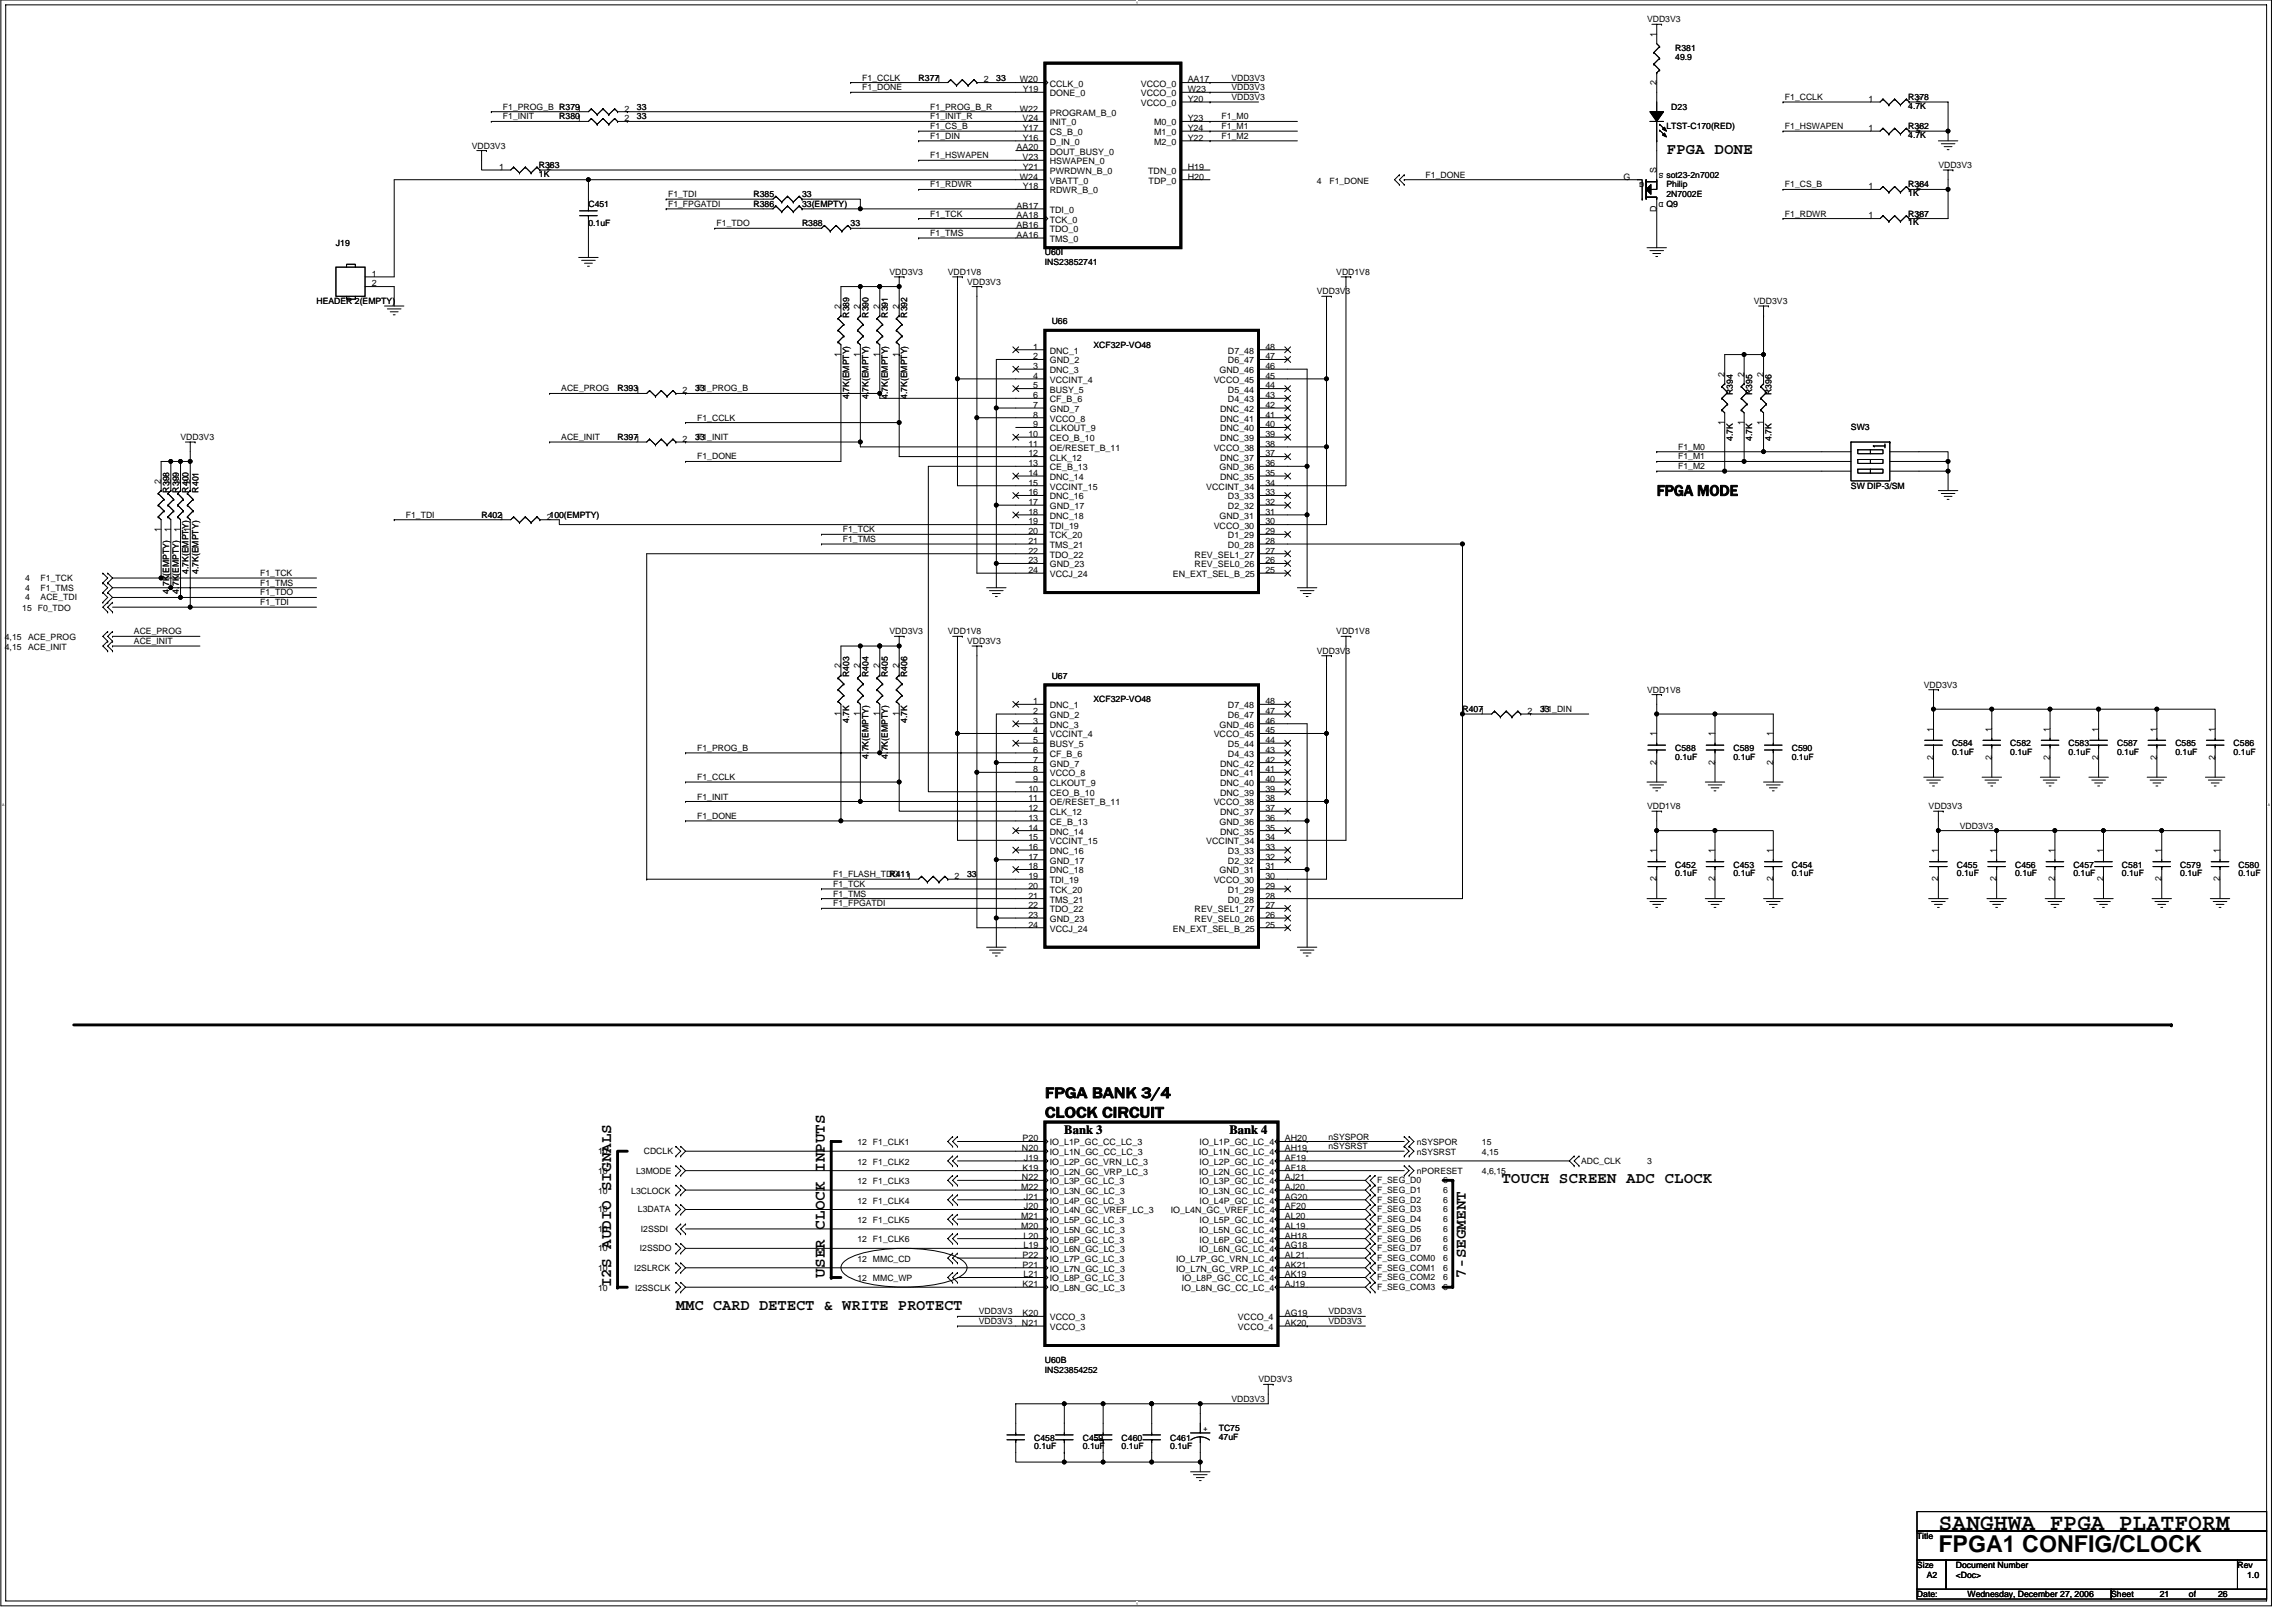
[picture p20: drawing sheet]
<svg xmlns="http://www.w3.org/2000/svg" width="420mm" height="297mm" viewBox="0 0 420 297" stroke-linecap="round" stroke-linejoin="round" font-family="sans-serif">
<defs><g id="words">
<text font-size="4.3" x="354.9" y="284">FPGA1 CONFIG/CLOCK</text>
<text font-size="4.2" x="354.9" y="280">SANGHWA FPGA PLATFORM</text>
<g font-size="2.8">
<text x="305.1" y="28.1">FPGA DONE</text>
<text x="303.3" y="90.7">FPGA MODE</text>
<text x="191.3" y="201">FPGA BANK 3/4</text>
<text x="191.3" y="204.5">CLOCK CIRCUIT</text>
<text x="274.9" y="216.6">TOUCH SCREEN ADC CLOCK</text>
<text x="151" y="233.8" transform="rotate(-90 151 233.8)">USER CLOCK INPUTS</text>
<text x="268.4" y="233.8" transform="rotate(-90 268.4 233.8)">7-SEGMENT</text>
<text x="111.9" y="235.6" transform="rotate(-90 111.9 235.6)">I2S AUDIO SIGNALS</text>
<text x="123.7" y="239.7">MMC CARD DETECT &amp; WRITE PROTECT</text>
</g>
<g font-size="2.3">
<text x="194.8" y="207.5">Bank 3</text>
<text x="225.1" y="207.5">Bank 4</text>
</g>
<g font-size="1.6">
<text x="301.5" y="4.1">VDD3V3</text>
<text x="303.3" y="6.8" transform="rotate(-90 303.3 6.8)">1</text>
<text x="306.7" y="9.4">R381</text>
<text x="306.7" y="11">49.9</text>
<text x="157.9" y="16.5">F1_DONE</text>
<text x="157.9" y="14.8">F1_CCLK</text>
<text x="168.2" y="14.8">R3771</text>
<text x="180.1" y="15.1">2</text>
<text x="182.4" y="14.8">33</text>
<text x="186.7" y="15.1">W20</text>
<text x="187.2" y="16.9">Y19</text>
<text x="192.2" y="15.8">CCLK_0</text>
<text x="192.2" y="17.6">DONE_0</text>
<text x="208.9" y="15.8">VCCO_0</text>
<text x="208.9" y="17.6">VCCO_0</text>
<text x="217.4" y="15.1">AA17</text>
<text x="217.4" y="16.9">W23</text>
<text x="225.4" y="14.8">VDD3V3</text>
<text x="225.4" y="16.5">VDD3V3</text>
<text x="303.3" y="15.5" transform="rotate(-90 303.3 15.5)">2</text>
<text x="92.1" y="20.1">F1_PROG_B R3791</text>
<text x="92.1" y="21.9">F1_INIT</text>
<text x="102.4" y="21.9">R3801</text>
<text x="114.3" y="20.4">2</text>
<text x="114.3" y="22.2">2</text>
<text x="116.6" y="20.1">33</text>
<text x="116.6" y="21.9">33</text>
<text x="170.3" y="23.6">F1_CS_B</text>
<text x="170.3" y="20.1">F1_PROG_B_R</text>
<text x="170.3" y="21.9">F1_INIT_R</text>
<text x="186.7" y="20.4">W22</text>
<text x="187.2" y="22.2">V24</text>
<text x="187.2" y="24">Y17</text>
<text x="192.2" y="21.2">PROGRAM_B_0</text>
<text x="192.2" y="22.9">INIT_0</text>
<text x="208.9" y="19.4">VCCO_0</text>
<text x="211.3" y="22.9">M0_0</text>
<text x="217.4" y="22.2">Y23</text>
<text x="217.4" y="24">Y24</text>
<text x="217.4" y="18.6">Y20</text>
<text x="223.7" y="21.9">F1_M0</text>
<text x="223.7" y="23.6">F1_M1</text>
<text x="225.4" y="18.3">VDD3V3</text>
<text x="305.1" y="23.6">LTST-C170(RED)</text>
<text x="306" y="20.1">D23</text>
<text x="326.8" y="23.6">F1_HSWAPEN</text>
<text x="326.8" y="18.3">F1_CCLK</text>
<text x="342.1" y="24">1</text>
<text x="342.1" y="18.6">1</text>
<text x="349.4" y="23.6">R382</text>
<text x="349.4" y="18.3">R378</text>
<text x="349.4" y="19.9">4.7K</text>
<text x="350.8" y="24">2</text>
<text x="350.8" y="18.6">2</text>
<text x="86.4" y="27.2">VDD3V3</text>
<text x="170.3" y="29">F1_HSWAPEN</text>
<text x="170.3" y="25.4">F1_DIN</text>
<text x="186.1" y="27.5">AA20</text>
<text x="187.2" y="29.3">V23</text>
<text x="187.2" y="25.8">Y16</text>
<text x="192.2" y="26.5">D_IN_0</text>
<text x="192.2" y="24.7">CS_B_0</text>
<text x="192.2" y="28.3">DOUT_BUSY_0</text>
<text x="211.3" y="26.5">M2_0</text>
<text x="211.3" y="24.7">M1_0</text>
<text x="217.4" y="25.8">Y22</text>
<text x="223.7" y="25.4">F1_M2</text>
<text x="349.4" y="25.3">4.7K</text>
<text x="91.4" y="31.1">1</text>
<text x="98.7" y="30.8">R383</text>
<text x="98.7" y="32.4">1K</text>
<text x="100.1" y="31.1">2</text>
<text x="170.3" y="34.3">F1_RDWR</text>
<text x="186.7" y="32.9">W24</text>
<text x="187.2" y="34.6">Y18</text>
<text x="187.2" y="31.1">Y21</text>
<text x="192.2" y="30.1">HSWAPEN_0</text>
<text x="192.2" y="35.4">RDWR_B_0</text>
<text x="192.2" y="33.6">VBATT_0</text>
<text x="192.2" y="31.8">PWRDWN_B_0</text>
<text x="210.2" y="31.8">TDN_0</text>
<text x="210.3" y="33.6">TDP_0</text>
<text x="217.4" y="31.1">H19</text>
<text x="217.4" y="32.9">H20</text>
<text x="241.1" y="33.6">4</text>
<text x="243.4" y="33.6">F1_DONE</text>
<text x="261" y="32.5">F1_DONE</text>
<text x="297.3" y="32.9">G</text>
<text x="301" y="33.4" transform="rotate(180 301 33.4)">G</text>
<text x="303.3" y="31.6" transform="rotate(-90 303.3 31.6)">S</text>
<text x="304.6" y="31.6" transform="rotate(180 304.6 31.6)">S</text>
<text x="305.1" y="32.5">sot23-2n7002</text>
<text x="305.1" y="34.3">Philip</text>
<text x="326.8" y="34.3">F1_CS_B</text>
<text x="342.1" y="34.6">1</text>
<text x="349.4" y="34.3">R384</text>
<text x="349.4" y="35.9">1K</text>
<text x="350.8" y="34.6">2</text>
<text x="354.9" y="30.8">VDD3V3</text>
<text x="107.7" y="37.9">C451</text>
<text x="107.7" y="41.4">0.1uF</text>
<text x="122.3" y="37.9">F1_FPGATDI</text>
<text x="122.3" y="36.1">F1_TDI</text>
<text x="131.2" y="41.4">F1_TDO</text>
<text x="138" y="37.9">R386</text>
<text x="138" y="36.1">R385</text>
<text x="146.8" y="37.9">33(EMPTY)</text>
<text x="146.8" y="36.1">33</text>
<text x="146.8" y="41.4">R388</text>
<text x="155.7" y="41.4">33</text>
<text x="170.3" y="39.6">F1_TCK</text>
<text x="186.1" y="41.8">AB16</text>
<text x="186.1" y="40">AA18</text>
<text x="186.1" y="38.2">AB17</text>
<text x="192.2" y="40.7">TCK_0</text>
<text x="192.2" y="38.9">TDI_0</text>
<text x="303.3" y="38.9" transform="rotate(-90 303.3 38.9)">D</text>
<text x="304.6" y="36.9" transform="rotate(180 304.6 36.9)">D</text>
<text x="305.1" y="37.9">Q9</text>
<text x="305.1" y="36.1">2N7002E</text>
<text x="326.8" y="39.6">F1_RDWR</text>
<text x="342.1" y="40">1</text>
<text x="349.4" y="39.6">R387</text>
<text x="349.4" y="41.3">1K</text>
<text x="350.8" y="40">2</text>
<text x="61.5" y="45">J19</text>
<text x="170.3" y="43.2">F1_TMS</text>
<text x="186.1" y="43.5">AA16</text>
<text x="191.3" y="46.8">U60I</text>
<text x="192.2" y="44.3">TMS_0</text>
<text x="192.2" y="42.5">TDO_0</text>
<text x="68.1" y="50.7">1</text>
<text x="68.1" y="52.4">2</text>
<text x="162.8" y="50.3">VDD3V3</text>
<text x="173.5" y="50.3">VDD1V8</text>
<text x="177.1" y="52.1">VDD3V3</text>
<text x="191.3" y="48.5">INS23852741</text>
<text x="241.1" y="53.9">VDD3V3</text>
<text x="244.6" y="50.3">VDD1V8</text>
<text x="57.9" y="55.6">HEADER 2(EMPTY)</text>
<text x="153.9" y="56.5" transform="rotate(-90 153.9 56.5)">2</text>
<text x="155.4" y="58.1" transform="rotate(-90 155.4 58.1)">R389</text>
<text x="157.5" y="56.5" transform="rotate(-90 157.5 56.5)">2</text>
<text x="159" y="58.1" transform="rotate(-90 159 58.1)">R390</text>
<text x="161" y="56.5" transform="rotate(-90 161 56.5)">2</text>
<text x="162.5" y="58.1" transform="rotate(-90 162.5 58.1)">R391</text>
<text x="164.6" y="56.5" transform="rotate(-90 164.6 56.5)">2</text>
<text x="166.1" y="58.1" transform="rotate(-90 166.1 58.1)">R392</text>
<text x="192.5" y="59.4">U66</text>
<text x="321.1" y="55.6">VDD3V3</text>
<text x="153.9" y="65.3" transform="rotate(-90 153.9 65.3)">1</text>
<text x="157.5" y="65.3" transform="rotate(-90 157.5 65.3)">1</text>
<text x="161" y="65.3" transform="rotate(-90 161 65.3)">1</text>
<text x="164.6" y="65.3" transform="rotate(-90 164.6 65.3)">1</text>
<text x="189.2" y="64">1</text>
<text x="189.2" y="65.8">2</text>
<text x="192.2" y="64.7">DNC_1</text>
<text x="200.2" y="63.6">XCF32P-VO48</text>
<text x="224.8" y="64.7">D7_48</text>
<text x="231.7" y="64">48</text>
<text x="231.7" y="65.8">47</text>
<text x="102.8" y="71.6">ACE_PROG</text>
<text x="113.1" y="71.6">R3931</text>
<text x="125" y="72">2</text>
<text x="127.3" y="71.6">33</text>
<text x="127.6" y="71.6">F1_PROG_B</text>
<text x="189.2" y="67.5">3</text>
<text x="189.2" y="69.3">4</text>
<text x="189.2" y="71.1">5</text>
<text x="192.2" y="66.5">GND_2</text>
<text x="192.2" y="68.3">DNC_3</text>
<text x="192.2" y="70.1">VCCINT_4</text>
<text x="192.2" y="71.8">BUSY_5</text>
<text x="222.2" y="70.1">VCCO_45</text>
<text x="223.3" y="68.3">GND_46</text>
<text x="224.8" y="66.5">D6_47</text>
<text x="224.8" y="71.8">D5_44</text>
<text x="231.7" y="71.1">44</text>
<text x="231.7" y="67.5">46</text>
<text x="231.7" y="69.3">45</text>
<text x="315.7" y="69" transform="rotate(-90 315.7 69)">2</text>
<text x="319.3" y="69" transform="rotate(-90 319.3 69)">2</text>
<text x="322.8" y="69" transform="rotate(-90 322.8 69)">2</text>
<text x="127.6" y="77">F1_CCLK</text>
<text x="155.4" y="73.1" transform="rotate(-90 155.4 73.1)">4.7K(EMPTY)</text>
<text x="159" y="73.1" transform="rotate(-90 159 73.1)">4.7K(EMPTY)</text>
<text x="162.5" y="73.1" transform="rotate(-90 162.5 73.1)">4.7K(EMPTY)</text>
<text x="166.1" y="73.1" transform="rotate(-90 166.1 73.1)">4.7K(EMPTY)</text>
<text x="189.2" y="72.9">6</text>
<text x="189.2" y="74.7">7</text>
<text x="189.2" y="76.4">8</text>
<text x="192.2" y="73.6">CF_B_6</text>
<text x="192.2" y="75.4">GND_7</text>
<text x="192.2" y="77.2">VCCO_8</text>
<text x="223.4" y="75.4">DNC_42</text>
<text x="223.4" y="77.2">DNC_41</text>
<text x="224.8" y="73.6">D4_43</text>
<text x="231.7" y="72.9">43</text>
<text x="231.7" y="74.7">42</text>
<text x="231.7" y="76.4">41</text>
<text x="315.7" y="77.7" transform="rotate(-90 315.7 77.7)">1</text>
<text x="317.2" y="72.4" transform="rotate(-90 317.2 72.4)">R394</text>
<text x="319.3" y="77.7" transform="rotate(-90 319.3 77.7)">1</text>
<text x="320.8" y="72.4" transform="rotate(-90 320.8 72.4)">R395</text>
<text x="322.8" y="77.7" transform="rotate(-90 322.8 77.7)">1</text>
<text x="324.3" y="72.4" transform="rotate(-90 324.3 72.4)">R396</text>
<text x="33.1" y="80.5">VDD3V3</text>
<text x="102.8" y="80.5">ACE_INIT</text>
<text x="113.1" y="80.5">R3971</text>
<text x="125" y="80.9">2</text>
<text x="127.3" y="80.5">33</text>
<text x="127.6" y="80.5">F1_INIT</text>
<text x="188.3" y="80">10</text>
<text x="188.3" y="81.8">11</text>
<text x="188.3" y="83.5">12</text>
<text x="189.2" y="78.2">9</text>
<text x="192.2" y="79">CLKOUT_9</text>
<text x="192.2" y="80.7">CEO_B_10</text>
<text x="192.2" y="82.5">OE/RESET_B_11</text>
<text x="222.2" y="82.5">VCCO_38</text>
<text x="223.4" y="79">DNC_40</text>
<text x="223.4" y="80.7">DNC_39</text>
<text x="231.7" y="78.2">40</text>
<text x="231.7" y="80">39</text>
<text x="231.7" y="83.5">37</text>
<text x="231.7" y="81.8">38</text>
<text x="307.2" y="82.3">F1_M0</text>
<text x="317.2" y="80.7" transform="rotate(-90 317.2 80.7)">4.7K</text>
<text x="320.8" y="80.7" transform="rotate(-90 320.8 80.7)">4.7K</text>
<text x="324.3" y="80.7" transform="rotate(-90 324.3 80.7)">4.7K</text>
<text x="338.9" y="78.8">SW3</text>
<text x="29.5" y="88.5" transform="rotate(-90 29.5 88.5)">2</text>
<text x="31.3" y="88.5" transform="rotate(-90 31.3 88.5)">2</text>
<text x="33" y="88.5" transform="rotate(-90 33 88.5)">2</text>
<text x="34.8" y="88.5" transform="rotate(-90 34.8 88.5)">2</text>
<text x="127.6" y="84.1">F1_DONE</text>
<text x="188.3" y="85.3">13</text>
<text x="188.3" y="87.1">14</text>
<text x="188.3" y="88.9">15</text>
<text x="192.2" y="84.3">CLK_12</text>
<text x="192.2" y="86.1">CE_B_13</text>
<text x="192.2" y="87.8">DNC_14</text>
<text x="192.2" y="89.6">VCCINT_15</text>
<text x="220.8" y="89.6">VCCINT_34</text>
<text x="223.3" y="86.1">GND_36</text>
<text x="223.4" y="84.3">DNC_37</text>
<text x="223.4" y="87.8">DNC_35</text>
<text x="231.7" y="85.3">36</text>
<text x="231.7" y="87.1">35</text>
<text x="231.7" y="88.9">34</text>
<text x="307.2" y="85.9">F1_M2</text>
<text x="307.2" y="84.1">F1_M1</text>
<text x="338.9" y="89.4">SW DIP-3/SM</text>
<text x="31" y="90.1" transform="rotate(-90 31 90.1)">R398</text>
<text x="32.8" y="90.1" transform="rotate(-90 32.8 90.1)">R399</text>
<text x="34.5" y="90.1" transform="rotate(-90 34.5 90.1)">R400</text>
<text x="36.3" y="90.1" transform="rotate(-90 36.3 90.1)">R401</text>
<text x="74.3" y="94.8">F1_TDI</text>
<text x="88.2" y="94.8">R4021</text>
<text x="100.1" y="95.1">2100(EMPTY)</text>
<text x="188.3" y="90.7">16</text>
<text x="188.3" y="92.4">17</text>
<text x="188.3" y="94.2">18</text>
<text x="188.3" y="96">19</text>
<text x="192.2" y="91.4">DNC_16</text>
<text x="192.2" y="93.2">GND_17</text>
<text x="192.2" y="95">DNC_18</text>
<text x="223.3" y="95">GND_31</text>
<text x="224.8" y="91.4">D3_33</text>
<text x="224.8" y="93.2">D2_32</text>
<text x="231.7" y="90.7">33</text>
<text x="231.7" y="92.4">32</text>
<text x="231.7" y="94.2">31</text>
<text x="231.7" y="96">30</text>
<text x="29.5" y="97.3" transform="rotate(-90 29.5 97.3)">1</text>
<text x="31.3" y="97.3" transform="rotate(-90 31.3 97.3)">1</text>
<text x="33" y="97.3" transform="rotate(-90 33 97.3)">1</text>
<text x="34.8" y="97.3" transform="rotate(-90 34.8 97.3)">1</text>
<text x="154.3" y="97.4">F1_TCK</text>
<text x="154.3" y="99.2">F1_TMS</text>
<text x="188.3" y="97.8">20</text>
<text x="188.3" y="99.5">21</text>
<text x="188.3" y="101.3">22</text>
<text x="192.2" y="96.7">TDI_19</text>
<text x="192.2" y="98.5">TCK_20</text>
<text x="192.2" y="100.3">TMS_21</text>
<text x="222.2" y="96.7">VCCO_30</text>
<text x="224.8" y="98.5">D1_29</text>
<text x="224.8" y="100.3">D0_28</text>
<text x="231.7" y="97.8">29</text>
<text x="231.7" y="99.5">28</text>
<text x="231.7" y="101.3">27</text>
<text x="4.6" y="106.3">4</text>
<text x="7.4" y="106.3">F1_TCK</text>
<text x="34.5" y="105.1" transform="rotate(-90 34.5 105.1)">4.7K(EMPTY)</text>
<text x="36.3" y="105.1" transform="rotate(-90 36.3 105.1)">4.7K(EMPTY)</text>
<text x="47.6" y="105.4">F1_TCK</text>
<text x="47.6" y="107.2">F1_TMS</text>
<text x="188.3" y="103.1">23</text>
<text x="188.3" y="104.9">24</text>
<text x="192.2" y="102.1">TDO_22</text>
<text x="192.2" y="103.8">GND_23</text>
<text x="192.2" y="105.6">VCCJ_24</text>
<text x="214.7" y="105.6">EN_EXT_SEL_B_25</text>
<text x="218.7" y="102.1">REV_SEL1_27</text>
<text x="218.7" y="103.8">REV_SEL0_26</text>
<text x="231.7" y="104.9">25</text>
<text x="231.7" y="103.1">26</text>
<text x="4.1" y="111.8">15 F0_TDO</text>
<text x="4.6" y="108.1">4</text>
<text x="4.6" y="109.9">4</text>
<text x="7.4" y="108.1">F1_TMS</text>
<text x="7.4" y="109.9">ACE_TDI</text>
<text x="31" y="108.6" transform="rotate(-90 31 108.6)">4.7K(EMPTY)</text>
<text x="32.8" y="108.6" transform="rotate(-90 32.8 108.6)">4.7K(EMPTY)</text>
<text x="47.6" y="109">F1_TDO</text>
<text x="47.6" y="110.8">F1_TDI</text>
<text x=".9" y="117.2">4,15</text>
<text x=".9" y="118.9">4,15</text>
<text x="5.1" y="117.2">ACE_PROG</text>
<text x="5.1" y="118.9">ACE_INIT</text>
<text x="24.5" y="116.1">ACE_PROG</text>
<text x="24.5" y="117.9">ACE_INIT</text>
<text x="162.8" y="116.1">VDD3V3</text>
<text x="173.5" y="116.1">VDD1V8</text>
<text x="177.1" y="117.9">VDD3V3</text>
<text x="241.1" y="119.7">VDD3V3</text>
<text x="244.6" y="116.1">VDD1V8</text>
<text x="153.9" y="122.3" transform="rotate(-90 153.9 122.3)">2</text>
<text x="155.4" y="123.9" transform="rotate(-90 155.4 123.9)">R403</text>
<text x="157.5" y="122.3" transform="rotate(-90 157.5 122.3)">2</text>
<text x="159" y="123.9" transform="rotate(-90 159 123.9)">R404</text>
<text x="161" y="122.3" transform="rotate(-90 161 122.3)">2</text>
<text x="162.5" y="123.9" transform="rotate(-90 162.5 123.9)">R405</text>
<text x="164.6" y="122.3" transform="rotate(-90 164.6 122.3)">2</text>
<text x="166.1" y="123.9" transform="rotate(-90 166.1 123.9)">R406</text>
<text x="192.5" y="124.3">U67</text>
<text x="352.2" y="125.9">VDD3V3</text>
<text x="153.9" y="131.1" transform="rotate(-90 153.9 131.1)">1</text>
<text x="157.5" y="131.1" transform="rotate(-90 157.5 131.1)">1</text>
<text x="161" y="131.1" transform="rotate(-90 161 131.1)">1</text>
<text x="164.6" y="131.1" transform="rotate(-90 164.6 131.1)">1</text>
<text x="189.2" y="128.9">1</text>
<text x="189.2" y="130.7">2</text>
<text x="192.2" y="129.6">DNC_1</text>
<text x="192.2" y="131.4">GND_2</text>
<text x="200.2" y="128.5">XCF32P-VO48</text>
<text x="224.8" y="129.6">D7_48</text>
<text x="224.8" y="131.4">D6_47</text>
<text x="231.7" y="128.9">48</text>
<text x="231.7" y="130.7">47</text>
<text x="267.7" y="130.3">R4071</text>
<text x="279.7" y="130.7">2</text>
<text x="282" y="130.3">33</text>
<text x="282.3" y="130.3">F1_DIN</text>
<text x="301.5" y="126.8">VDD1V8</text>
<text x="127.6" y="137.4">F1_PROG_B</text>
<text x="155.4" y="132.3" transform="rotate(-90 155.4 132.3)">4.7K</text>
<text x="166.1" y="132.3" transform="rotate(-90 166.1 132.3)">4.7K</text>
<text x="189.2" y="132.4">3</text>
<text x="189.2" y="134.2">4</text>
<text x="189.2" y="136">5</text>
<text x="189.2" y="137.8">6</text>
<text x="192.2" y="133.2">DNC_3</text>
<text x="192.2" y="135">VCCINT_4</text>
<text x="192.2" y="136.7">BUSY_5</text>
<text x="222.2" y="135">VCCO_45</text>
<text x="223.3" y="133.2">GND_46</text>
<text x="224.8" y="136.7">D5_44</text>
<text x="231.7" y="136">44</text>
<text x="231.7" y="137.8">43</text>
<text x="231.7" y="132.4">46</text>
<text x="231.7" y="134.2">45</text>
<text x="303.3" y="134.8" transform="rotate(-90 303.3 134.8)">1</text>
<text x="306.7" y="137.4">C588</text>
<text x="314" y="134.8" transform="rotate(-90 314 134.8)">1</text>
<text x="317.4" y="137.4">C589</text>
<text x="324.6" y="134.8" transform="rotate(-90 324.6 134.8)">1</text>
<text x="328" y="137.4">C590</text>
<text x="354" y="133.9" transform="rotate(-90 354 133.9)">1</text>
<text x="357.4" y="136.5">C584</text>
<text x="364.6" y="133.9" transform="rotate(-90 364.6 133.9)">1</text>
<text x="368" y="136.5">C582</text>
<text x="375.3" y="133.9" transform="rotate(-90 375.3 133.9)">1</text>
<text x="378.7" y="136.5">C583</text>
<text x="384.2" y="133.9" transform="rotate(-90 384.2 133.9)">1</text>
<text x="387.6" y="136.5">C587</text>
<text x="394.9" y="133.9" transform="rotate(-90 394.9 133.9)">1</text>
<text x="398.3" y="136.5">C585</text>
<text x="405.5" y="133.9" transform="rotate(-90 405.5 133.9)">1</text>
<text x="408.9" y="136.5">C586</text>
<text x="127.6" y="142.8">F1_CCLK</text>
<text x="159" y="138.9" transform="rotate(-90 159 138.9)">4.7K(EMPTY)</text>
<text x="162.5" y="138.9" transform="rotate(-90 162.5 138.9)">4.7K(EMPTY)</text>
<text x="189.2" y="139.6">7</text>
<text x="189.2" y="141.3">8</text>
<text x="189.2" y="143.1">9</text>
<text x="192.2" y="138.5">CF_B_6</text>
<text x="192.2" y="140.3">GND_7</text>
<text x="192.2" y="142.1">VCCO_8</text>
<text x="192.2" y="143.8">CLKOUT_9</text>
<text x="223.4" y="140.3">DNC_42</text>
<text x="223.4" y="142.1">DNC_41</text>
<text x="223.4" y="143.8">DNC_40</text>
<text x="224.8" y="138.5">D4_43</text>
<text x="231.7" y="139.6">42</text>
<text x="231.7" y="141.3">41</text>
<text x="231.7" y="143.1">40</text>
<text x="303.3" y="140" transform="rotate(-90 303.3 140)">2</text>
<text x="306.7" y="139">0.1uF</text>
<text x="314" y="140" transform="rotate(-90 314 140)">2</text>
<text x="317.4" y="139">0.1uF</text>
<text x="324.6" y="140" transform="rotate(-90 324.6 140)">2</text>
<text x="328" y="139">0.1uF</text>
<text x="354" y="139.1" transform="rotate(-90 354 139.1)">2</text>
<text x="357.4" y="138.2">0.1uF</text>
<text x="364.6" y="139.1" transform="rotate(-90 364.6 139.1)">2</text>
<text x="368" y="138.2">0.1uF</text>
<text x="375.3" y="139.1" transform="rotate(-90 375.3 139.1)">2</text>
<text x="378.7" y="138.2">0.1uF</text>
<text x="384.2" y="139.1" transform="rotate(-90 384.2 139.1)">2</text>
<text x="387.6" y="138.2">0.1uF</text>
<text x="394.9" y="139.1" transform="rotate(-90 394.9 139.1)">2</text>
<text x="398.3" y="138.2">0.1uF</text>
<text x="405.5" y="139.1" transform="rotate(-90 405.5 139.1)">2</text>
<text x="408.9" y="138.2">0.1uF</text>
<text x="127.6" y="149.9">F1_DONE</text>
<text x="127.6" y="146.3">F1_INIT</text>
<text x="188.3" y="144.9">10</text>
<text x="188.3" y="146.7">11</text>
<text x="188.3" y="148.4">12</text>
<text x="192.2" y="145.6">CEO_B_10</text>
<text x="192.2" y="147.4">OE/RESET_B_11</text>
<text x="192.2" y="149.2">CLK_12</text>
<text x="222.2" y="147.4">VCCO_38</text>
<text x="223.4" y="145.6">DNC_39</text>
<text x="223.4" y="149.2">DNC_37</text>
<text x="231.7" y="144.9">39</text>
<text x="231.7" y="148.4">37</text>
<text x="231.7" y="146.7">38</text>
<text x="301.5" y="148.1">VDD1V8</text>
<text x="353.1" y="148.1">VDD3V3</text>
<text x="188.3" y="150.2">13</text>
<text x="188.3" y="152">14</text>
<text x="188.3" y="153.8">15</text>
<text x="188.3" y="155.6">16</text>
<text x="192.2" y="151">CE_B_13</text>
<text x="192.2" y="152.7">DNC_14</text>
<text x="192.2" y="154.5">VCCINT_15</text>
<text x="220.8" y="154.5">VCCINT_34</text>
<text x="223.3" y="151">GND_36</text>
<text x="223.4" y="152.7">DNC_35</text>
<text x="231.7" y="155.6">33</text>
<text x="231.7" y="150.2">36</text>
<text x="231.7" y="152">35</text>
<text x="231.7" y="153.8">34</text>
<text x="358.8" y="151.7">VDD3V3</text>
<text x="152.5" y="160.5">F1_FLASH_TDO</text>
<text x="162.8" y="160.5">R4111</text>
<text x="174.8" y="160.9">2</text>
<text x="177.1" y="160.5">33</text>
<text x="188.3" y="157.3">17</text>
<text x="188.3" y="159.1">18</text>
<text x="188.3" y="160.9">19</text>
<text x="192.2" y="156.3">DNC_16</text>
<text x="192.2" y="158.1">GND_17</text>
<text x="192.2" y="159.9">DNC_18</text>
<text x="192.2" y="161.6">TDI_19</text>
<text x="222.2" y="161.6">VCCO_30</text>
<text x="223.3" y="159.9">GND_31</text>
<text x="224.8" y="156.3">D3_33</text>
<text x="224.8" y="158.1">D2_32</text>
<text x="231.7" y="157.3">32</text>
<text x="231.7" y="159.1">31</text>
<text x="231.7" y="160.9">30</text>
<text x="303.3" y="161.3" transform="rotate(-90 303.3 161.3)">2</text>
<text x="303.3" y="156.1" transform="rotate(-90 303.3 156.1)">1</text>
<text x="306.7" y="158.8">C452</text>
<text x="306.7" y="160.4">0.1uF</text>
<text x="314" y="161.3" transform="rotate(-90 314 161.3)">2</text>
<text x="314" y="156.1" transform="rotate(-90 314 156.1)">1</text>
<text x="317.4" y="158.8">C453</text>
<text x="317.4" y="160.4">0.1uF</text>
<text x="324.6" y="161.3" transform="rotate(-90 324.6 161.3)">2</text>
<text x="324.6" y="156.1" transform="rotate(-90 324.6 156.1)">1</text>
<text x="328" y="158.8">C454</text>
<text x="328" y="160.4">0.1uF</text>
<text x="354.8" y="161.3" transform="rotate(-90 354.8 161.3)">2</text>
<text x="354.8" y="156.1" transform="rotate(-90 354.8 156.1)">1</text>
<text x="358.3" y="158.8">C455</text>
<text x="358.3" y="160.4">0.1uF</text>
<text x="365.5" y="161.3" transform="rotate(-90 365.5 161.3)">2</text>
<text x="365.5" y="156.1" transform="rotate(-90 365.5 156.1)">1</text>
<text x="368.9" y="158.8">C456</text>
<text x="368.9" y="160.4">0.1uF</text>
<text x="376.2" y="161.3" transform="rotate(-90 376.2 161.3)">2</text>
<text x="376.2" y="156.1" transform="rotate(-90 376.2 156.1)">1</text>
<text x="379.6" y="158.8">C457</text>
<text x="379.6" y="160.4">0.1uF</text>
<text x="385.1" y="161.3" transform="rotate(-90 385.1 161.3)">2</text>
<text x="385.1" y="156.1" transform="rotate(-90 385.1 156.1)">1</text>
<text x="388.5" y="158.8">C581</text>
<text x="388.5" y="160.4">0.1uF</text>
<text x="395.7" y="161.3" transform="rotate(-90 395.7 161.3)">2</text>
<text x="395.7" y="156.1" transform="rotate(-90 395.7 156.1)">1</text>
<text x="399.1" y="158.8">C579</text>
<text x="399.1" y="160.4">0.1uF</text>
<text x="406.4" y="161.3" transform="rotate(-90 406.4 161.3)">2</text>
<text x="406.4" y="156.1" transform="rotate(-90 406.4 156.1)">1</text>
<text x="409.8" y="158.8">C580</text>
<text x="409.8" y="160.4">0.1uF</text>
<text x="152.5" y="165.9">F1_FPGATDI</text>
<text x="152.5" y="164.1">F1_TMS</text>
<text x="152.5" y="162.3">F1_TCK</text>
<text x="188.3" y="162.7">20</text>
<text x="188.3" y="164.4">21</text>
<text x="188.3" y="166.2">22</text>
<text x="188.3" y="168">23</text>
<text x="192.2" y="163.4">TCK_20</text>
<text x="192.2" y="165.2">TMS_21</text>
<text x="192.2" y="167">TDO_22</text>
<text x="218.7" y="167">REV_SEL1_27</text>
<text x="224.8" y="163.4">D1_29</text>
<text x="224.8" y="165.2">D0_28</text>
<text x="231.7" y="162.7">29</text>
<text x="231.7" y="164.4">28</text>
<text x="231.7" y="166.2">27</text>
<text x="231.7" y="168">26</text>
<text x="188.3" y="169.8">24</text>
<text x="192.2" y="168.7">GND_23</text>
<text x="192.2" y="170.5">VCCJ_24</text>
<text x="214.7" y="170.5">EN_EXT_SEL_B_25</text>
<text x="218.7" y="168.7">REV_SEL0_26</text>
<text x="231.7" y="169.8">25</text>
<text x="157" y="209.6">12 F1_CLK1</text>
<text x="187.2" y="208.9">P20</text>
<text x="192.2" y="209.6">IO_L1P_GC_CC_LC_3</text>
<text x="219.6" y="209.6">IO_L1P_GC_LC_4</text>
<text x="235.2" y="208.9">AH20</text>
<text x="243.2" y="208.6">nSYSPOR</text>
<text x="259.4" y="209.6">nSYSPOR</text>
<text x="271.3" y="209.6">15</text>
<text x="109.5" y="214.8">10</text>
<text x="109.5" y="211.2">10</text>
<text x="116.4" y="214.8">L3MODE</text>
<text x="117.9" y="211.2">CDCLK</text>
<text x="157" y="213.2">12 F1_CLK2</text>
<text x="187.1" y="210.7">N20</text>
<text x="187.2" y="214.2">K19</text>
<text x="187.5" y="212.4">J19</text>
<text x="192.2" y="211.4">IO_L1N_GC_CC_LC_3</text>
<text x="192.2" y="213.2">IO_L2P_GC_VRN_LC_3</text>
<text x="192.2" y="215">IO_L2N_GC_VRP_LC_3</text>
<text x="219.5" y="211.4">IO_L1N_GC_LC_4</text>
<text x="219.5" y="215">IO_L2N_GC_LC_4</text>
<text x="219.6" y="213.2">IO_L2P_GC_LC_4</text>
<text x="235.2" y="210.7">AH19</text>
<text x="235.2" y="214.2">AF18</text>
<text x="235.2" y="212.4">AF19</text>
<text x="243.2" y="210.3">nSYSRST</text>
<text x="259.4" y="211.4">nSYSRST</text>
<text x="259.4" y="214.9">nPORESET</text>
<text x="271.3" y="211.4">4,15</text>
<text x="271.3" y="214.9">4,6,15</text>
<text x="289.4" y="213">ADC_CLK</text>
<text x="301.5" y="213">3</text>
<text x="109.5" y="218.5">10</text>
<text x="109.5" y="221.9">10</text>
<text x="115.6" y="218.5">L3CLOCK</text>
<text x="116.8" y="221.9">L3DATA</text>
<text x="157" y="220.3">12 F1_CLK4</text>
<text x="157" y="216.7">12 F1_CLK3</text>
<text x="186.9" y="217.8">M22</text>
<text x="187.1" y="216">N22</text>
<text x="187.5" y="219.6">J21</text>
<text x="187.5" y="221.3">J20</text>
<text x="192.2" y="216.7">IO_L3P_GC_LC_3</text>
<text x="192.2" y="218.5">IO_L3N_GC_LC_3</text>
<text x="192.2" y="220.3">IO_L4P_GC_LC_3</text>
<text x="219.5" y="218.5">IO_L3N_GC_LC_4</text>
<text x="219.6" y="216.7">IO_L3P_GC_LC_4</text>
<text x="219.6" y="220.3">IO_L4P_GC_LC_4</text>
<text x="235.2" y="217.8">AJ20</text>
<text x="235.2" y="216">AJ21</text>
<text x="235.2" y="219.6">AG20</text>
<text x="235.2" y="221.3">AF20</text>
<text x="252.1" y="216.6">F_SEG_D0</text>
<text x="252.1" y="218.3">F_SEG_D1</text>
<text x="252.1" y="220.1">F_SEG_D2</text>
<text x="252.1" y="221.9">F_SEG_D3</text>
<text x="264.2" y="216.6">6</text>
<text x="264.2" y="218.3">6</text>
<text x="264.2" y="220.1">6</text>
<text x="264.2" y="221.9">6</text>
<text x="109.5" y="225.4">10</text>
<text x="117.3" y="225.4">I2SSDI</text>
<text x="157" y="227.4">12 F1_CLK6</text>
<text x="157" y="223.8">12 F1_CLK5</text>
<text x="186.9" y="223.1">M21</text>
<text x="186.9" y="224.9">M20</text>
<text x="187.4" y="226.7">L20</text>
<text x="192.2" y="222.1">IO_L4N_GC_VREF_LC_3</text>
<text x="192.2" y="223.9">IO_L5P_GC_LC_3</text>
<text x="192.2" y="225.6">IO_L5N_GC_LC_3</text>
<text x="192.2" y="227.4">IO_L6P_GC_LC_3</text>
<text x="214.3" y="222.1">IO_L4N_GC_VREF_LC_4</text>
<text x="219.5" y="225.6">IO_L5N_GC_LC_4</text>
<text x="219.6" y="223.9">IO_L5P_GC_LC_4</text>
<text x="219.6" y="227.4">IO_L6P_GC_LC_4</text>
<text x="235.2" y="224.9">AL19</text>
<text x="235.2" y="223.1">AL20</text>
<text x="235.2" y="226.7">AH18</text>
<text x="252.1" y="223.7">F_SEG_D4</text>
<text x="252.1" y="225.4">F_SEG_D5</text>
<text x="252.1" y="227.2">F_SEG_D6</text>
<text x="264.2" y="223.7">6</text>
<text x="264.2" y="225.4">6</text>
<text x="264.2" y="227.2">6</text>
<text x="109.5" y="232.6">10</text>
<text x="109.5" y="229">10</text>
<text x="116.1" y="232.6">I2SLRCK</text>
<text x="117.1" y="229">I2SSDO</text>
<text x="157" y="230.9">12 MMC_CD</text>
<text x="187.2" y="230.2">P22</text>
<text x="187.2" y="232">P21</text>
<text x="187.4" y="228.5">L19</text>
<text x="187.4" y="233.8">L21</text>
<text x="192.2" y="229.2">IO_L6N_GC_LC_3</text>
<text x="192.2" y="231">IO_L7P_GC_LC_3</text>
<text x="192.2" y="232.7">IO_L7N_GC_LC_3</text>
<text x="215.3" y="231">IO_L7P_GC_VRN_LC_4</text>
<text x="215.3" y="232.7">IO_L7N_GC_VRP_LC_4</text>
<text x="219.5" y="229.2">IO_L6N_GC_LC_4</text>
<text x="235.2" y="230.2">AL21</text>
<text x="235.2" y="232">AK21</text>
<text x="235.2" y="228.5">AG18</text>
<text x="235.2" y="233.8">AK19</text>
<text x="252.1" y="229">F_SEG_D7</text>
<text x="252.1" y="230.8">F_SEG_COM0</text>
<text x="252.1" y="232.6">F_SEG_COM1</text>
<text x="264.2" y="229">6</text>
<text x="264.2" y="230.8">6</text>
<text x="264.2" y="232.6">6</text>
<text x="109.5" y="236.3">10</text>
<text x="116.3" y="236.3">I2SSCLK</text>
<text x="157" y="234.5">12 MMC_WP</text>
<text x="187.2" y="235.6">K21</text>
<text x="192.2" y="234.5">IO_L8P_GC_LC_3</text>
<text x="192.2" y="236.3">IO_L8N_GC_LC_3</text>
<text x="216.3" y="236.3">IO_L8N_GC_CC_LC_4</text>
<text x="216.4" y="234.5">IO_L8P_GC_CC_LC_4</text>
<text x="235.2" y="235.6">AJ19</text>
<text x="252.1" y="234.3">F_SEG_COM2</text>
<text x="252.1" y="236.1">F_SEG_COM3</text>
<text x="264.2" y="234.3">6</text>
<text x="264.2" y="236.1">6</text>
<text x="179.2" y="242.3">VDD3V3</text>
<text x="179.2" y="240.6">VDD3V3</text>
<text x="187.1" y="242.7">N21</text>
<text x="187.2" y="240.9">K20</text>
<text x="192.2" y="241.6">VCCO_3</text>
<text x="192.2" y="243.4">VCCO_3</text>
<text x="226.6" y="241.6">VCCO_4</text>
<text x="226.6" y="243.4">VCCO_4</text>
<text x="235.2" y="240.9">AG19</text>
<text x="235.2" y="242.7">AK20</text>
<text x="243.2" y="242.3">VDD3V3</text>
<text x="243.2" y="240.6">VDD3V3</text>
<text x="191.3" y="251.2">INS23854252</text>
<text x="191.3" y="249.4">U60B</text>
<text x="225.4" y="256.6">VDD3V3</text>
<text x="230.4" y="253">VDD3V3</text>
<text x="189.3" y="263.7">C458</text>
<text x="198.2" y="263.7">C459</text>
<text x="205.3" y="263.7">C460</text>
<text x="214.2" y="263.7">C461</text>
<text x="220.3" y="261.9">+</text>
<text x="223.1" y="261.9">TC75</text>
<text x="223.1" y="263.5">47uF</text>
<text x="189.3" y="265.3">0.1uF</text>
<text x="198.2" y="265.3">0.1uF</text>
<text x="205.3" y="265.3">0.1uF</text>
<text x="214.2" y="265.3">0.1uF</text>
<text x="351" y="281.6">Title</text>
<text x="351" y="287">Size</text>
<text x="358.1" y="287">Document Number</text>
<text x="409.6" y="287">Rev</text>
<text x="351" y="292.3">Date:</text>
<text x="352.7" y="288.7">A2</text>
<text x="358.1" y="288.7">&lt;Doc&gt;</text>
<text x="360.2" y="292.3">Wednesday, December 27, 2006</text>
<text x="386.5" y="292.3">Sheet</text>
<text x="395.4" y="292.3">21</text>
<text x="400.7" y="292.3">of</text>
<text x="406.1" y="292.3">26</text>
<text x="411.4" y="288.7">1.0</text>
</g>
<g font-size=".6">
<text x="208" y=".7">1</text>
<text x=".4" y="147.5">A</text>
<text x="415.2" y="147.5">A</text>
<text x="208" y="293.7">1</text>
</g>
</g></defs>
<path d="M.2 0h415.7v293.9h-415.7zM1 .9h414v292.1h-414z" fill="none" stroke="#000" stroke-width=".18"/>
<g fill="#fff">
<path d="M208 .1h.3v.7h-.3z"/>
<path d="M208 293.1h.3v.7h-.3z"/>
<path d="M.4 146.9h.4v.7h-.4z"/>
<path d="M415.2 146.9h.4v.7h-.4z"/>
</g>
<g fill="none" stroke="#000" stroke-width=".18">
<path d="M108.3 19.9h.1M108.3 19.9l-.6 .5h-17.8M108.3 19.9l1 1.1M110.4 19.9h.1M110.4 19.9l-1.1 1.1M110.4 19.9l1.1 1.1M112.5 19.9h.1M112.5 19.9l-1 1.1M112.5 19.9l.6 .5M155.7 16.9h.1M155.7 15.1h.1M155.7 16.9h35.6"/>
<path d="M174 14.6h.1M174 14.6l-.5 .5h-17.8M174 14.6l1.1 1M175.1 15.6h.1M176.2 14.6h.1M176.2 14.6l-1.1 1M176.2 14.6l1 1M177.2 15.6h.1M178.3 14.6h.1M178.3 14.6l-1.1 1M178.3 14.6l.5 .5M178.8 15.1h12.5"/>
<path d="M178.8 15.1h.1M191.3 14.6l.5 .5-.5 .5M216.2 16.9h14.2M216.2 15.1h14.2M216.2 18.7h14.2M221.5 15.1h.1M221.5 16.9h.1M221.5 18.7h.1M302.4 4.4h1.8M302.8 9.6h.1M302.8 11.7h.1M302.8 9.6l1 1.1"/>
<path d="M302.8 11.7l1 1.1M303.3 13.3v7.1M303.3 4.4v3.6l.5 .5M303.3 13.3h.1M303.8 8.5h.1M303.8 10.7h.1M303.8 12.8h.1M303.8 8.5l-1 1.1M303.8 10.7l-1 1M303.8 12.8l-.5 .5M304.2 4.4h.1M326.4 18.7h.1"/>
<path d="M344.7 18.1h.1M344.7 18.1l-.5 .6h-17.8M344.7 18.1l1.1 1.1M345.8 19.2h.1M346.9 18.1h.1M346.9 18.1l-1.1 1.1M346.9 18.1l1 1.1M347.9 19.2h.1M349 18.1h.1M349 18.1l-1.1 1.1M349 18.1l.5 .6M349.5 18.7h7.1v5.3"/>
<path d="M349.5 18.7h.1M87.3 27.6h1.8M88.2 27.6v3.5h5.3l.5-.5M89.1 27.6h.1M89.9 20.4h.1M89.9 22.2h.1M94 30.6h.1M94 30.6l1.1 1M95.1 31.6h.1M96.2 30.6h.1M96.2 30.6l-1.1 1M96.2 30.6l1 1"/>
<path d="M97.2 31.6h.1M98.3 30.6h.1M98.3 30.6l-1.1 1M98.3 30.6l.5 .5M98.8 31.1h92.5M98.8 31.1h.1M106.1 39.5h3.2M106.1 38.6h3.2M107.7 32.9h.1M107.7 39.5v7.6M107.7 32.9v5.7M107.7 39.5h.1"/>
<path d="M108.3 21.7h.1M108.3 21.7l-.6 .5h-17.8M108.3 21.7l1 1.1M109.3 21h.1M109.3 22.8h.1M110.4 21.7h.1M110.4 21.7l-1.1 1.1M110.4 21.7l1.1 1.1M111.5 21h.1M111.5 22.8h.1M112.5 21.7h.1M112.5 21.7l-1 1.1"/>
<path d="M112.5 21.7l.6 .5M113.1 20.4h.1M113.1 22.2h.1M113.1 22.2h78.2M113.1 20.4h78.2M114.8 20.4h.1M114.8 22.2h.1M122 38.2h.1M122 36.4h.1M142 37.7h.1M142 35.9h.1M142 37.7l-.5 .5h-19.5"/>
<path d="M142 35.9l-.5 .5h-19.5M142 37.7l1.1 1.1M142 35.9l1.1 1.1M143.1 38.8h.1M143.1 37h.1M144.2 37.7h.1M144.2 35.9h.1M144.2 37.7l-1.1 1.1M144.2 37.7l1 1.1M144.2 35.9l-1.1 1.1M144.2 35.9l1 1.1M145.2 38.8h.1"/>
<path d="M145.2 37h.1M146.3 37.7h.1M146.3 35.9h.1M146.3 37.7l-1.1 1.1M146.3 37.7l.5 .5M146.3 35.9l-1.1 1.1M146.3 35.9l.5 .5M146.8 36.4h10.7v1.8M146.8 38.2h10.7M146.8 38.2h.1M146.8 36.4h.1M157.5 38.2h33.8"/>
<path d="M157.5 38.2h.1M168.2 24h.1M168.2 29.3h.1M168.2 25.8h.1M168.2 34.7h.1M168.2 24h23.1M168.2 25.8h23.1M168.2 29.3h23.1M168.2 34.7h23.1M186 27.6h5.3M191.3 32.9h-119.1v17.8h-5.4M191.3 39.5l.5 .5-.5 .5"/>
<path d="M216.2 22.2h21.3M216.2 24h21.3M216.2 25.8h21.3M216.2 32.9h5.3M216.2 31.1h5.3M221.5 22.2h.1M221.5 24h.1M221.5 25.8h.1M256.2 32h.1M256.2 33.8h.1M256.2 32l-.9 .9 .9 .9M257.1 32.9h.1"/>
<path d="M257.1 32h.1M257.1 33.8h.1M257.1 32.9h43.5v3.5M257.1 32l-.9 .9 .9 .9M300.6 36.4h.1M301.4 32.9v3.5M301.4 36.1h1.9v.3M301.4 33.3h1.9M301.5 36.1h1.8v.3M301.5 33.3h1.6M302.1 22.2h2.5M303.3 36.4v8.9"/>
<path d="M303.3 22.2v10.7M303.3 32.9v1.8h-.7M303.3 32.9v1.8h-1.1M303.3 25.8h.1M303.8 22.8h.1M303.8 23.8h.1M303.8 22.8l1.1 1M303.8 23.8l1.1 1.1M326.4 24h.1M326.4 34.7h.1M344.7 34.1h.1M344.7 23.5h.1"/>
<path d="M344.7 39.5h.1M344.7 39.5l-.5 .5h-17.8M344.7 23.5l-.5 .5h-17.8M344.7 34.1l-.5 .6h-17.8M344.7 34.1l1.1 1.1M344.7 23.5l1.1 1M344.7 39.5l1.1 1M345.8 35.2h.1M345.8 24.5h.1M346.9 34.1h.1M346.9 23.5h.1M346.9 39.5h.1"/>
<path d="M346.9 34.1l-1.1 1.1M346.9 34.1l1 1.1M346.9 23.5l-1.1 1M346.9 23.5l1 1M346.9 39.5l-1.1 1M346.9 39.5l1 1M347.9 35.2h.1M347.9 24.5h.1M349 34.1h.1M349 23.5h.1M349 39.5h.1M349 34.1l-1.1 1.1"/>
<path d="M349 34.1l.5 .6M349 23.5l-1.1 1M349 23.5l.5 .5M349 39.5l-1.1 1M349 39.5l.5 .5M349.5 34.7h.1M349.5 24h.1M349.5 24h7.1M349.5 34.7h7.1M351.3 34.7h.1M351.3 24h.1M354.9 25.8h3.5"/>
<path d="M355.4 26.3h2.5M355.8 31.1h1.7M355.9 26.8h1.5M356.5 27.4h.3M356.6 31.1v8.9h-7.1M356.6 24v1.8M357.5 31.1h.1M61.5 48.9h5.3v5.3h-5.3zM63.4 48.9v-.5h1.7v.5M63.4 54.2v.6h1.7v-.6M66.8 52.5h5.4v3.5M70.4 56h3.5"/>
<path d="M70.9 56.5h2.5M71.4 57.1h1.5M72 57.6h.3M105.9 47.1h3.6M106.5 47.6h2.5M107 48.2h1.4M107.6 48.7h.3M130.8 41.8h.1M150.9 41.3h.1M150.9 41.3l-.5 .5h-19.6M150.9 41.3l1.1 1M152 42.3h.1"/>
<path d="M153.1 41.3h.1M153.1 41.3l-1.1 1M153.1 41.3l1 1M153.4 58.3h.1M153.4 58.3l1.1 1.1M154 57.8h.1M154 57.8l-.6 .5M154.1 42.3h.1M154.5 59.4h.1M154.5 59.4l-1.1 1.1M155.2 41.3h.1M155.2 41.3l-1.1 1"/>
<path d="M155.2 41.3l.5 .5M155.7 41.8h35.6M155.7 41.8h.1M157 58.3h.1M157 58.3l1 1.1M157.5 52.5h-3.5v5.3M157.5 52.5h.1M157.5 52.5v5.3M157.5 57.8h.1M157.5 52.5h7.1M157.5 57.8l-.5 .5M158 59.4h.1"/>
<path d="M158 59.4l-1 1.1M160.5 58.3h.1M160.5 58.3l1.1 1.1M161.1 52.5h.1M161.1 57.8h.1M161.1 52.5v5.3M161.1 57.8l-.6 .5M161.6 59.4h.1M161.6 59.4l-1.1 1.1M163.7 50.7h1.8M164.1 58.3h.1M164.1 58.3l1.1 1.1"/>
<path d="M164.6 52.5h.1M164.6 50.7v1.8M164.6 57.8h.1M164.6 52.5v5.3M164.6 57.8l-.5 .5M165.2 59.4h.1M165.2 59.4l-1.1 1.1M165.5 50.7h.1M168.2 43.6h.1M168.2 40h.1M168.2 43.6h23.1M168.2 40h23.1"/>
<path d="M174.4 50.7h1.8M175.3 50.7v18.6h16M176.2 50.7h.1M178 52.5h1.7M178.8 52.5v24M179.7 52.5h.1M242 54.2h1.7M242.9 54.2v15.1M243.7 54.2h.1M245.5 50.7h1.8M246.4 50.7v38.2h-16M247.3 50.7h.1"/>
<path d="M301.5 45.3h3.6M302.1 45.9h2.5M302.6 46.4h1.4M303.1 46.9h.4M322 56h1.8M322.9 57.8h.1M322.9 56v1.8M322.9 57.8v7.1M323.8 56h.1M326.4 40h.1M345.8 40.5h.1M347.9 40.5h.1"/>
<path d="M349.5 40h.1M100.6 72h.1M118.9 71.5h.1M118.9 71.5l-.5 .5h-17.8M118.9 71.5l1.1 1M120 72.5h.1M121.1 71.5h.1M121.1 71.5l-1.1 1M121.1 71.5l1 1M122.1 72.5h.1M123.2 71.5h.1M123.2 71.5l-1.1 1"/>
<path d="M123.2 71.5l.5 .5M123.7 72h.1M123.7 72h37.4M125.5 77.3h.1M125.5 72h.1M125.5 77.3h39.1M153.4 62.6l.6 .5v21.4h-28.5M153.4 62.6h.1M153.4 60.5h.1M153.4 60.5l1.1 1M154.5 61.5h.1M154.5 61.5l-1.1 1.1"/>
<path d="M157 62.6l.5 .5v17.8M157 62.6h.1M157 60.5h.1M157 60.5l1 1M158 61.5h.1M158 61.5l-1 1.1M160.5 62.6l.6 .5v8.9M160.5 62.6h.1M160.5 60.5h.1M160.5 60.5l1.1 1M161.1 72v.9h30.2M161.6 61.5h.1"/>
<path d="M161.6 61.5l-1.1 1.1M164.1 62.6h.1M164.1 60.5h.1M164.1 62.6l.5 .5v14.2M164.1 60.5l1.1 1M164.6 77.3v6.3h26.7M164.6 64.9h.1M165.2 61.5h.1M165.2 61.5l-1.1 1.1M175.3 69.3h.1M175.3 69.3v19.6h16M178.8 76.5h12.5"/>
<path d="M178.8 76.5h.1M178.8 76.5v28.4h12.5M182.4 74.7h8.9M182.4 74.7h.1M182.4 74.7v32.9M185.4 63.5l1.1 1.1M185.4 67l1.1 1.1M185.4 70.6l1.1 1.1M185.4 79.5l1.1 1.1M186 64h5.3M186 67.6h5.3M186 71.1h5.3"/>
<path d="M186 78.2h5.3M186.5 63.5l-1.1 1.1M186.5 67l-1.1 1.1M186.5 70.6l-1.1 1.1M186.5 79.5l-1.1 1.1M191.3 65.8h-8.9v8.9M230.4 69.3h12.5M230.4 67.6h8.9v17.7M230.4 64h5.3M230.4 65.8h5.3M230.4 71.1h5.3M230.4 72.9h5.3"/>
<path d="M230.4 74.7h5.3M230.4 76.5h5.3M230.4 78.2h5.3M235.2 63.5l1.1 1.1M235.2 65.3l1.1 1M235.2 70.6l1.1 1.1M235.2 72.4l1.1 1M235.2 74.1l1.1 1.1M235.2 75.9l1.1 1.1M235.2 77.7l1.1 1.1M235.2 79.5l1.1 1.1M236.3 63.5l-1.1 1.1"/>
<path d="M236.3 65.3l-1.1 1M236.3 70.6l-1.1 1.1M236.3 72.4l-1.1 1M236.3 74.1l-1.1 1.1M236.3 75.9l-1.1 1.1M236.3 77.7l-1.1 1.1M236.3 79.5l-1.1 1.1M242.9 69.3h.1M242.9 69.3v26.7h-12.5M315.2 75l.6 .6v10.6M315.2 75h.1M315.2 72.9h.1"/>
<path d="M315.2 70.8h.1M315.2 72.9l1.1 1.1M315.2 70.8l1.1 1M315.8 70.2h.1M315.8 70.2l-.6 .6M316.3 74h.1M316.3 71.8h.1M316.3 74l-1.1 1M316.3 71.8l-1.1 1.1M318.8 75l.5 .6v8.9M318.8 75h.1M318.8 72.9h.1"/>
<path d="M318.8 70.8h.1M318.8 72.9l1 1.1M318.8 70.8l1 1M319.3 64.9h3.6M319.3 64.9h-3.5v5.3M319.3 64.9h.1M319.3 70.2h.1M319.3 64.9v5.3M319.3 70.2l-.5 .6M319.8 74h.1M319.8 71.8h.1M319.8 74l-1 1"/>
<path d="M319.8 71.8l-1 1.1M322.3 75l.6 .6v7.1M322.3 75h.1M322.3 72.9h.1M322.3 70.8h.1M322.3 72.9l1.1 1.1M322.3 70.8l1.1 1M322.9 64.9v5.3M322.9 70.2h.1M322.9 70.2l-.6 .6M323.4 74h.1M323.4 71.8h.1"/>
<path d="M323.4 74l-1.1 1M323.4 71.8l-1.1 1.1M29 94.6l.5 .5v10.7M29 94.6h.1M29 92.5h.1M29 90.3h.1M29 92.5l1 1M29 90.3l1 1.1M29.5 89.8h.1M29.5 89.8l-.5 .5M30 93.5h.1M30 91.4h.1"/>
<path d="M30 93.5l-1 1.1M30 91.4l-1 1.1M30.7 94.6l.6 .5v12.5M30.7 94.6h.1M30.7 92.5h.1M30.7 90.3h.1M30.7 92.5l1.1 1M30.7 90.3l1.1 1.1M31.3 84.5h-1.8v5.3M31.3 84.5h.1M31.3 84.5h1.8M31.3 89.8h.1"/>
<path d="M31.3 84.5v5.3M31.3 89.8l-.6 .5M31.8 93.5h.1M31.8 91.4h.1M31.8 93.5l-1.1 1.1M31.8 91.4l-1.1 1.1M32.5 94.6l.6 .5v14.2M32.5 94.6h.1M32.5 92.5h.1M32.5 90.3h.1M32.5 92.5l1.1 1M32.5 90.3l1.1 1.1"/>
<path d="M33.1 84.5h.1M33.1 84.5h1.7M33.1 89.8h.1M33.1 84.5v5.3M33.1 89.8l-.6 .5M33.6 93.5h.1M33.6 91.4h.1M33.6 93.5l-1.1 1.1M33.6 91.4l-1.1 1.1M33.9 80.9h1.8M34.3 94.6l.5 .5v16M34.3 94.6h.1"/>
<path d="M34.3 92.5h.1M34.3 90.3h.1M34.3 92.5l1.1 1M34.3 90.3l1.1 1.1M34.8 84.5h.1M34.8 80.9v3.6M34.8 89.8h.1M34.8 84.5v5.3M34.8 89.8l-.5 .5M35.4 93.5h.1M35.4 91.4h.1M35.4 93.5l-1.1 1.1"/>
<path d="M35.4 91.4l-1.1 1.1M35.7 80.9h.1M72.2 95.1h.1M94 94.6h.1M94 94.6l-.5 .5h-21.3M94 94.6l1.1 1.1M95.1 95.7h.1M96.2 94.6h.1M96.2 94.6l-1.1 1.1M96.2 94.6l1 1.1M97.2 95.7h.1M98.3 94.6h.1"/>
<path d="M98.3 94.6l-1.1 1.1M98.3 94.6l.5 .5M98.8 95.1h3.6v.9h88.9M98.8 95.1h.1M100.6 80.9h.1M118.9 80.4h.1M118.9 80.4l-.5 .5h-17.8M118.9 80.4l1.1 1M120 81.4h.1M121.1 80.4h.1M121.1 80.4l-1.1 1M121.1 80.4l1 1"/>
<path d="M122.1 81.4h.1M123.2 80.4h.1M123.2 80.4l-1.1 1M123.2 80.4l.5 .5M123.7 80.9h.1M123.7 80.9h33.8M125.5 80.9h.1M125.5 84.5h.1M150.4 97.8h.1M150.4 99.6h.1M150.4 97.8h40.9M150.4 99.6h40.9"/>
<path d="M157.5 80.9v.9h33.8M157.5 80.9h.1M182.4 92.5h.1M182.4 92.5h8.9M185.4 86.6l1.1 1.1M185.4 90.1l1.1 1.1M185.4 93.7l1.1 1.1M186 80h5.3M186 87.1h5.3M186 90.7h5.3M186 94.2h5.3M186.5 86.6l-1.1 1.1"/>
<path d="M186.5 90.1l-1.1 1.1M186.5 93.7l-1.1 1.1M191.3 85.3h-21.3v59.6h21.3M230.4 81.8h12.5M230.4 85.3h8.9M230.4 94.2h8.9M230.4 99.6h37.3v31.1M230.4 97.8h5.3M230.4 80h5.3M230.4 83.6h5.3M230.4 87.1h5.3M230.4 90.7h5.3"/>
<path d="M230.4 92.5h5.3M235.2 83l1.1 1.1M235.2 86.6l1.1 1.1M235.2 90.1l1.1 1.1M235.2 91.9l1.1 1.1M235.2 97.3l1.1 1M236.3 83l-1.1 1.1M236.3 86.6l-1.1 1.1M236.3 90.1l-1.1 1.1M236.3 91.9l-1.1 1.1M236.3 97.3l-1.1 1M239.3 85.3h.1"/>
<path d="M239.3 94.2h.1M239.3 85.3v22.3M242.9 81.8h.1M303.3 86.2h.1M303.3 84.5h.1M303.3 82.7h.1M303.3 84.5h16M303.3 86.2h12.5M303.3 82.7h19.6M315.8 86.2h23.1M319.3 84.5h19.6M322.9 82.7h16"/>
<path d="M338.9 80.9h7.1v7.1h-7.1zM340.1 82.3h4.6v.7h-4.6zM340.1 84.1h4.6v.7h-4.6zM340.1 85.9h4.6v.7h-4.6zM342.4 82.3v.7M342.4 84.1v.7M342.4 85.9v.7M345.1 81.6h-2.1l.1 .2M345.1 81.3v.7M346 82.7h10.6v1.8M346 84.5h10.6v1.7M346 80.9h.1"/>
<path d="M346 86.2h10.6M354.9 89.8h3.5M355.4 90.3h2.5M355.9 90.8h1.5M356.5 91.4h.3M356.6 84.5h.1M356.6 86.2h.1M356.6 86.2v3.6M18.8 108.5h.1M18.8 106.7h.1M18.8 110.2h.1M18.8 104.9h.1"/>
<path d="M18.8 106.7l.9 .9-.9 .9M18.8 108.5l.9 .8-.9 .9M18.8 104.9l.9 .9-.9 .9M19.7 115.6h.1M19.7 117.3h.1M19.7 119.1h.1M19.7 110.2h.1M19.7 112h.1M19.7 106.7h.1M19.7 108.5h.1M19.7 104.9h.1M19.7 115.6l-.9 .9 .9 .8"/>
<path d="M19.7 117.3l-.9 .9 .9 .9M19.7 106.7l.9 .9M19.7 108.5l.9 .8M19.7 104.9l.9 .9M20.6 116.5h.1M20.6 118.2h.1M20.6 109.3h12.5M20.6 111.1h14.2M20.6 107.6h10.7M20.6 105.8h8.9M20.6 115.6h.1M20.6 117.3h.1"/>
<path d="M20.6 119.1h.1M20.6 110.2h.1M20.6 112h.1M20.6 118.2h16M20.6 116.5h16M20.6 115.6l-.9 .9 .9 .8M20.6 117.3l-.9 .9 .9 .9M20.6 109.3l-1.8 1.8 .9 .9M20.6 110.2l-.9 .9 .9 .9M20.6 107.6l-.9 .9M20.6 105.8l-.9 .9M29.5 105.8h.1"/>
<path d="M29.5 105.8h28.4M31.3 107.6h.1M31.3 107.6h26.6M33.1 109.3h.1M33.1 109.3h24.8M34.8 111.1h.1M34.8 111.1h23.1M157.5 118.2h.1M157.5 118.2h-3.5v5.4M157.5 118.2v5.4M157.5 118.2h7.1M161.1 118.2h.1"/>
<path d="M161.1 118.2v5.4M163.7 116.5h1.8M164.6 118.2h.1M164.6 116.5v1.7M164.6 118.2v5.4M165.5 116.5h.1M174.4 116.5h1.8M175.3 116.5v17.7M176.2 116.5h.1M178 118.2h1.7M178.8 118.2v23.2M179.7 118.2h.1"/>
<path d="M180.6 107.6h3.6M181.2 108.1h2.5M181.7 108.6h1.4M182.2 109.2h.4M182.4 103.1h.1M182.4 103.1h8.9M191.3 101.3h-72.9v59.6M230.4 101.3h5.3M230.4 103.1h5.3M230.4 104.9h5.3M235.2 100.8l1.1 1.1M235.2 102.6l1.1 1.1"/>
<path d="M235.2 104.4l1.1 1.1M236.3 100.8l-1.1 1.1M236.3 102.6l-1.1 1.1M236.3 104.4l-1.1 1.1M237.5 107.6h3.6M238.1 108.1h2.4M238.6 108.6h1.4M239.1 109.2h.4M245.5 116.5h1.8M246.4 116.5v37.3h-16M247.3 116.5h.1M125.5 137.8h.1"/>
<path d="M125.5 137.8h65.8M153.4 128.4l.6 .5v21.3M153.4 128.4h.1M153.4 126.2h.1M153.4 124.1h.1M153.4 126.2l1.1 1.1M153.4 124.1l1.1 1.1M154 123.6h.1M154 123.6l-.6 .5M154.5 127.3h.1M154.5 125.2h.1M154.5 127.3l-1.1 1.1"/>
<path d="M154.5 125.2l-1.1 1M157 128.4l.5 .5v17.8M157 128.4h.1M157 126.2h.1M157 124.1h.1M157 126.2l1 1.1M157 124.1l1 1.1M157.5 123.6h.1M157.5 123.6l-.5 .5M158 127.3h.1M158 125.2h.1M158 127.3l-1 1.1"/>
<path d="M158 125.2l-1 1M160.5 128.4l.6 .5v8.9M160.5 128.4h.1M160.5 126.2h.1M160.5 124.1h.1M160.5 126.2l1.1 1.1M160.5 124.1l1.1 1.1M161.1 137.8h.1M161.1 123.6h.1M161.1 123.6l-.6 .5M161.6 127.3h.1M161.6 125.2h.1"/>
<path d="M161.6 127.3l-1.1 1.1M161.6 125.2l-1.1 1M164.1 128.4l.5 .5v14.2M164.1 128.4h.1M164.1 126.2h.1M164.1 124.1h.1M164.1 126.2l1.1 1.1M164.1 124.1l1.1 1.1M164.6 123.6h.1M164.6 123.6l-.5 .5M165.2 127.3h.1M165.2 125.2h.1"/>
<path d="M165.2 127.3l-1.1 1.1M165.2 125.2l-1.1 1M175.3 134.2h16M175.3 134.2h.1M175.3 134.2v19.6h16M182.4 139.6h8.9M182.4 139.6h.1M182.4 139.6v33.8M185.4 128.4l1.1 1.1M185.4 131.9l1.1 1.1M185.4 135.5l1.1 1.1M186 128.9h5.3"/>
<path d="M186 132.5h5.3M186 136h5.3M186.5 128.4l-1.1 1.1M186.5 131.9l-1.1 1.1M186.5 135.5l-1.1 1.1M191.3 130.7h-8.9v8.9M230.4 134.2h12.5M230.4 132.5h8.9v17.7M230.4 137.8h5.3M230.4 130.7h5.3M230.4 128.9h5.3M230.4 136h5.3"/>
<path d="M230.4 139.6h5.3M235.2 128.4l1.1 1.1M235.2 130.2l1.1 1M235.2 135.5l1.1 1.1M235.2 137.3l1.1 1M235.2 139l1.1 1.1M236.3 128.4l-1.1 1.1M236.3 130.2l-1.1 1M236.3 135.5l-1.1 1.1M236.3 137.3l-1.1 1M236.3 139l-1.1 1.1M242 120h1.7"/>
<path d="M242.9 120v14.2M242.9 134.2h.1M242.9 134.2v26.7h-12.5M243.7 120h.1M267.7 130.7v33.8h-37.3M267.7 130.7h.1M273.6 130.2l-.5 .5h-5.4M273.6 130.2h.1M273.6 130.2l1.1 1M274.7 131.2h.1M275.7 130.2h.1M275.7 130.2l-1 1"/>
<path d="M275.7 130.2l1.1 1M276.8 131.2h.1M277.9 130.2h.1M277.9 130.2l-1.1 1M277.9 130.2l.5 .5M278.4 130.7h.1M278.4 130.7h12.5M280.2 130.7h.1M301.7 137.3h3.2M301.7 136.4h3.2M302.4 127.1h1.8M303.3 127.1v3.6"/>
<path d="M303.3 130.7h.1M303.3 130.7h21.3v5.7M303.3 130.7v5.7M303.3 137.3v5.8M303.3 137.3h.1M304.2 127.1h.1M312.4 137.3h3.2M312.4 136.4h3.2M314 130.7v5.7M314 130.7h.1M314 137.3v5.8M314 137.3h.1"/>
<path d="M323 137.3h3.3M323 136.4h3.3M324.6 137.3v5.8M324.6 137.3h.1M352.4 136.4h3.2M352.4 135.5h3.2M353.1 126.2h1.8M354 126.2v3.6M354 129.8h.1M354 129.8v5.7M354 136.4v5.8M354 136.4h.1"/>
<path d="M354 129.8h21.3M354.9 126.2h.1M363 136.4h3.3M363 135.5h3.3M364.6 129.8v5.7M364.6 129.8h.1M364.6 136.4v5.8M364.6 136.4h.1M373.7 136.4h3.2M373.7 135.5h3.2M375.3 129.8h.1M375.3 136.4v5.8"/>
<path d="M375.3 129.8h8.9M375.3 129.8v5.7M375.3 136.4h.1M382.6 136.4h3.2M382.6 135.5h3.2M384.2 136.4v5.8M384.2 129.8v5.7M384.2 129.8h10.7v5.7M384.2 129.8h.1M384.2 136.4h.1M393.3 136.4h3.2M393.3 135.5h3.2"/>
<path d="M394.9 129.8h10.6v5.7M394.9 129.8h.1M394.9 136.4v5.8M394.9 136.4h.1M403.9 136.4h3.3M403.9 135.5h3.3M405.5 136.4v5.8M405.5 136.4h.1M125.5 143.1h.1M125.5 150.2h.1M125.5 146.7h.1M125.5 150.2h65.8"/>
<path d="M125.5 143.1h39.1M125.5 146.7h65.8M154 150.2h.1M157.5 146.7h.1M164.6 143.1v5.4h26.7M164.6 143.1h.1M178.8 141.4h.1M178.8 141.4h12.5M178.8 141.4v28.4h12.5M182.4 157.4h.1M182.4 157.4h8.9M185.4 151.5l1.1 1.1"/>
<path d="M185.4 155l1.1 1.1M185.4 158.6l1.1 1.1M186 152h5.3M186 143.1h5.3M186 155.6h5.3M186 159.1h5.3M186.5 151.5l-1.1 1.1M186.5 155l-1.1 1.1M186.5 158.6l-1.1 1.1M230.4 146.7h12.5M230.4 159.1h8.9M230.4 150.2h8.9"/>
<path d="M230.4 152h5.3M230.4 143.1h5.3M230.4 148.5h5.3M230.4 141.4h5.3M230.4 144.9h5.3M230.4 155.6h5.3M230.4 157.4h5.3M235.2 144.4l1.1 1.1M235.2 140.8l1.1 1.1M235.2 142.6l1.1 1.1M235.2 147.9l1.1 1.1M235.2 151.5l1.1 1.1"/>
<path d="M235.2 155l1.1 1.1M235.2 156.8l1.1 1.1M236.3 156.8l-1.1 1.1M236.3 142.6l-1.1 1.1M236.3 140.8l-1.1 1.1M236.3 144.4l-1.1 1.1M236.3 147.9l-1.1 1.1M236.3 151.5l-1.1 1.1M236.3 155l-1.1 1.1M239.3 150.2h.1M239.3 159.1h.1M239.3 150.2v23.2"/>
<path d="M242.9 146.7h.1M301.5 143.1h3.6M301.7 158.6h3.2M301.7 157.7h3.2M302.1 143.7h2.5M302.4 148.5h1.8M302.6 144.2h1.4M303.1 144.7h.4M303.3 152v5.7M303.3 152h10.7v5.7M303.3 152h.1M303.3 148.5v3.5"/>
<path d="M303.3 158.6v5.9M303.3 158.6h.1M304.2 148.5h.1M312.2 143.1h3.6M312.4 158.6h3.2M312.4 157.7h3.2M312.7 143.7h2.5M313.3 144.2h1.4M313.8 144.7h.3M314 152h10.6v5.7M314 152h.1M314 158.6v5.9"/>
<path d="M314 158.6h.1M322.9 143.1h3.5M323 158.6h3.3M323 157.7h3.3M323.4 143.7h2.5M323.9 144.2h1.5M324.5 144.7h.3M324.6 158.6v5.9M324.6 158.6h.1M352.2 142.2h3.6M352.7 142.8h2.5M353.3 143.3h1.4"/>
<path d="M353.3 158.6h3.2M353.3 157.7h3.2M353.8 143.8h.3M354 148.5h1.8M354.9 152v5.7M354.9 152h10.6v5.7M354.9 152h.1M354.9 148.5v3.5M354.9 158.6v5.9M354.9 158.6h.1M355.8 148.5h.1M362.9 142.2h3.5"/>
<path d="M363.4 142.8h2.5M363.9 143.3h1.5M363.9 158.6h3.2M363.9 157.7h3.2M364.5 143.8h.3M365.5 152h.1M365.5 158.6v5.9M365.5 158.6h.1M365.5 152h10.7M373.5 142.2h3.6M374.1 142.8h2.5M374.6 143.3h1.4"/>
<path d="M374.6 158.6h3.2M374.6 157.7h3.2M375.1 143.8h.4M376.2 152h.1M376.2 158.6v5.9M376.2 152h8.9M376.2 152v5.7M376.2 158.6h.1M382.4 142.2h3.6M383 142.8h2.5M383.5 143.3h1.4M383.5 158.6h3.2"/>
<path d="M383.5 157.7h3.2M384 143.8h.4M385.1 152h.1M385.1 152h21.3v5.7M385.1 152v5.7M385.1 158.6v5.9M385.1 158.6h.1M393.1 142.2h3.6M393.6 142.8h2.5M394.2 143.3h1.4M394.2 158.6h3.2M394.2 157.7h3.2"/>
<path d="M394.7 143.8h.3M395.8 152v5.7M395.8 152h.1M395.8 158.6v5.9M395.8 158.6h.1M403.8 142.2h3.5M404.3 142.8h2.5M404.8 143.3h1.5M404.8 158.6h3.2M404.8 157.7h3.2M405.4 143.8h.3M406.4 158.6v5.9"/>
<path d="M406.4 158.6h.1M118.4 160.9h.1M150.4 166.2h.1M150.4 164.5h.1M150.4 162.7h.1M150.4 166.2h40.9M150.4 164.5h40.9M150.4 162.7h40.9M168.7 160.4h.1M168.7 160.4l-.5 .5h-49.8M168.7 160.4l1.1 1M169.8 161.4h.1"/>
<path d="M170.8 160.4h.1M170.8 160.4l-1 1M170.8 160.4l1.1 1M171.9 161.4h.1M173 160.4h.1M173 160.4l-1.1 1M173 160.4l.5 .5M173.5 160.9h17.8M173.5 160.9h.1M180.6 173.4h3.6M181.2 173.9h2.5M181.7 174.4h1.4"/>
<path d="M182.2 175h.4M182.4 168h8.9M182.4 168h.1M230.4 166.2h5.3M230.4 162.7h5.3M230.4 168h5.3M230.4 169.8h5.3M235.2 169.3l1.1 1M235.2 162.2l1.1 1M235.2 165.7l1.1 1.1M235.2 167.5l1.1 1.1M236.3 167.5l-1.1 1.1"/>
<path d="M236.3 162.2l-1.1 1M236.3 165.7l-1.1 1.1M236.3 169.3l-1.1 1M237.5 173.4h3.6M238.1 173.9h2.4M238.6 174.4h1.4M239.1 175h.4M301.5 164.5h3.6M302.1 165h2.5M302.6 165.5h1.4M303.1 166.1h.4M312.2 164.5h3.6"/>
<path d="M312.7 165h2.5M313.3 165.5h1.4M313.8 166.1h.3M322.9 164.5h3.5M323.4 165h2.5M323.9 165.5h1.5M324.5 166.1h.3M353.1 164.5h3.5M353.6 165h2.5M354.1 165.5h1.5M354.7 166.1h.3M363.8 164.5h3.5"/>
<path d="M364.3 165h2.5M364.8 165.5h1.5M365.4 166.1h.3M374.4 164.5h3.6M375 165h2.5M375.5 165.5h1.4M376 166.1h.4M383.3 164.5h3.6M383.8 165h2.5M384.4 165.5h1.4M384.9 166.1h.4M394 164.5h3.5"/>
<path d="M394.5 165h2.5M395 165.5h1.5M395.6 166.1h.3M404.7 164.5h3.5M405.2 165h2.5M405.7 165.5h1.5M406.3 166.1h.3M123.7 211.6h.1M123.7 209.8h.1M123.7 215.1h.1M123.7 213.4h.1M123.7 218.7h.1"/>
<path d="M123.7 216.9h.1M123.7 209.8l.9 .9-.9 .9M123.7 213.4l.9 .8-.9 .9M123.7 216.9l.9 .9-.9 .9M124.6 209.8h.1M124.6 211.6h.1M124.6 213.4h.1M124.6 215.1h.1M124.6 216.9h.1M124.6 218.7h.1M124.6 209.8l.9 .9M124.6 213.4l.9 .8"/>
<path d="M124.6 216.9l.9 .9M125.5 210.7h65.8M125.5 214.2h65.8M125.5 217.8h65.8M125.5 210.7l-.9 .9M125.5 214.2l-.9 .9M125.5 217.8l-.9 .9M174.4 208h.1M174.4 209.8h.1M174.4 218.7h.1M174.4 215.1h.1M174.4 216.9h.1"/>
<path d="M174.4 211.6h.1M174.4 213.4h.1M174.4 208l-.9 .9 .9 .9M174.4 218.7l-.9 .9 .9 .9M174.4 215.1l-.9 .9 .9 .9M174.4 211.6l-.9 .9 .9 .9M175.3 208.9h16M175.3 219.6h16M175.3 216h16M175.3 212.5h16M175.3 208h.1M175.3 209.8h.1"/>
<path d="M175.3 218.7h.1M175.3 215.1h.1M175.3 216.9h.1M175.3 211.6h.1M175.3 213.4h.1M175.3 208l-.9 .9 .9 .9M175.3 218.7l-.9 .9 .9 .9M175.3 215.1l-.9 .9 .9 .9M175.3 211.6l-.9 .9 .9 .9M191.3 208.4l.5 .5-.5 .5M191.3 210.2l.5 .5-.5 .5M191.3 211.9l.5 .6-.5 .5"/>
<path d="M191.3 213.7l.5 .5-.5 .6M191.3 215.5l.5 .5-.5 .6M191.3 217.3l.5 .5-.5 .5M191.3 219.1l.5 .5-.5 .5M234 216h16M234 217.8h16M234 219.6h16M234 212.5h53.3M234 214.2h23.1M234 208.9h23.1M234 210.7h23.1M234 208.4l-.6 .5 .6 .5"/>
<path d="M234 210.2l-.6 .5 .6 .5M234 211.9l-.6 .6 .6 .5M234 213.7l-.6 .5 .6 .6M234 215.5l-.6 .5 .6 .6M234 217.3l-.6 .5 .6 .5M234 219.1l-.6 .5 .6 .5M239.3 208.9h.1M239.3 210.7h.1M250 216l.9 .9M250 217.8l.9 .9M250 219.6l.9 .9M250.9 215.1h.1"/>
<path d="M250.9 216.9h.1M250.9 218.7h.1M250.9 216.9l-.9 .9M250.9 218.7l-.9 .9M250.9 215.1l-.9 .9M251.7 216.9h.1M251.7 215.1h.1M251.7 218.7h.1M251.7 215.1l-.8 .9 .8 .9M251.7 216.9l-.8 .9 .8 .9M251.7 218.7l-.8 .9 .8 .9M257.1 208h.1"/>
<path d="M257.1 209.8h.1M257.1 211.6h.1M257.1 213.4h.1M257.1 215.1h.1M257.1 208l.9 .9-.9 .9M257.1 209.8l.9 .9-.9 .9M257.1 213.4l.9 .8-.9 .9M258 208h.1M258 209.8h.1M258 211.6h.1M258 213.4h.1M258 215.1h.1"/>
<path d="M258 208l.9 .9-.9 .9M258 209.8l.9 .9-.9 .9M258 213.4l.9 .8-.9 .9M287.3 212.5l.9 .9M288.2 211.6h.1M288.2 213.4h.1M288.2 211.6l-.9 .9M289.1 213.4h.1M289.1 211.6h.1M289.1 211.6l-.9 .9 .9 .9M123.7 232.9h.1M123.7 231.1h.1"/>
<path d="M123.7 236.5h.1M123.7 234.7h.1M123.7 229.4h.1M123.7 227.6h.1M123.7 222.2h.1M123.7 220.5h.1M123.7 231.1l.9 .9-.9 .9M123.7 234.7l.9 .9-.9 .9M123.7 227.6l.9 .9-.9 .9M123.7 220.5l.9 .9-.9 .8M124.6 225.8h.1M124.6 224h.1"/>
<path d="M124.6 231.1h.1M124.6 232.9h.1M124.6 234.7h.1M124.6 236.5h.1M124.6 227.6h.1M124.6 229.4h.1M124.6 220.5h.1M124.6 222.2h.1M124.6 224l-.9 .9 .9 .9M124.6 231.1l.9 .9M124.6 234.7l.9 .9M124.6 227.6l.9 .9"/>
<path d="M124.6 220.5l.9 .9M125.5 221.4h65.8M125.5 224.9h65.8M125.5 228.5h65.8M125.5 232h65.8M125.5 235.6h65.8M125.5 225.8h.1M125.5 224h.1M125.5 224l-.9 .9 .9 .9M125.5 232l-.9 .9M125.5 235.6l-.9 .9M125.5 228.5l-.9 .9"/>
<path d="M125.5 221.4l-.9 .8M154.4 231.1a10.1 10.1 0 0 1 5.3-2.1 32 32 0 0 1 14.9 .8 4.1 4.1 0 0 1 2.3 1.7 1.53 1.53 0 0 1-.8 1.9 18.8 18.8 0 0 1-9 2.1 26.3 26.3 0 0 1-11.6-1.7 2.04 2.04 0 0 1-1.4-2.3zM174.4 225.8h.1M174.4 227.6h.1M174.4 222.2h.1M174.4 224h.1M174.4 220.5h.1M174.4 229.4h.1M174.4 231.1h.1M174.4 232.9h.1M174.4 234.7h.1M174.4 225.8l-.9 .9 .9 .9"/>
<path d="M174.4 222.2l-.9 .9 .9 .9M174.4 229.4l-.9 .9 .9 .8M174.4 232.9l-.9 .9 .9 .9M175.3 226.7h16M175.3 223.1h16M175.3 230.3h16M175.3 233.8h16M175.3 225.8h.1M175.3 227.6h.1M175.3 222.2h.1M175.3 224h.1M175.3 220.5h.1"/>
<path d="M175.3 229.4h.1M175.3 231.1h.1M175.3 232.9h.1M175.3 234.7h.1M175.3 225.8l-.9 .9 .9 .9M175.3 222.2l-.9 .9 .9 .9M175.3 229.4l-.9 .9 .9 .8M175.3 232.9l-.9 .9 .9 .9M191.3 220.8l.5 .6-.5 .5M191.3 222.6l.5 .5-.5 .6M191.3 224.4l.5 .5-.5 .5M191.3 226.2l.5 .5-.5 .5"/>
<path d="M191.3 227.9l.5 .6-.5 .5M191.3 229.7l.5 .6-.5 .5M191.3 231.5l.5 .5-.5 .6M191.3 233.3l.5 .5-.5 .5M191.3 235.1l.5 .5-.5 .5M234 221.4h16M234 223.1h16M234 224.9h16M234 226.7h16M234 228.5h16M234 230.3h16M234 232h16"/>
<path d="M234 233.8h16M234 235.6h16M234 220.8l-.6 .6 .6 .5M234 222.6l-.6 .5 .6 .6M234 224.4l-.6 .5 .6 .5M234 226.2l-.6 .5 .6 .5M234 227.9l-.6 .6 .6 .5M234 229.7l-.6 .6 .6 .5M234 231.5l-.6 .5 .6 .6M234 233.3l-.6 .5 .6 .5M234 235.1l-.6 .5 .6 .5M250 221.4l.9 .8"/>
<path d="M250 223.1l.9 .9M250 224.9l.9 .9M250 226.7l.9 .9M250 228.5l.9 .9M250 230.3l.9 .8M250 232l.9 .9M250 233.8l.9 .9M250 235.6l.9 .9M250.9 220.5h.1M250.9 222.2h.1M250.9 224h.1M250.9 225.8h.1"/>
<path d="M250.9 227.6h.1M250.9 229.4h.1M250.9 231.1h.1M250.9 232.9h.1M250.9 234.7h.1M250.9 236.5h.1M250.9 220.5l-.9 .9M250.9 222.2l-.9 .9M250.9 224l-.9 .9M250.9 225.8l-.9 .9M250.9 227.6l-.9 .9M250.9 229.4l-.9 .9"/>
<path d="M250.9 231.1l-.9 .9M250.9 232.9l-.9 .9M250.9 234.7l-.9 .9M251.7 220.5h.1M251.7 222.2h.1M251.7 224h.1M251.7 225.8h.1M251.7 227.6h.1M251.7 229.4h.1M251.7 231.1h.1M251.7 232.9h.1M251.7 234.7h.1"/>
<path d="M251.7 236.5h.1M251.7 220.5l-.8 .9 .8 .8M251.7 222.2l-.8 .9 .8 .9M251.7 224l-.8 .9 .8 .9M251.7 225.8l-.8 .9 .8 .9M251.7 227.6l-.8 .9 .8 .9M251.7 229.4l-.8 .9 .8 .8M251.7 231.1l-.8 .9 .8 .9M251.7 232.9l-.8 .9 .8 .9M251.7 234.7l-.8 .9 .8 .9M175.3 242.7h.1M175.3 240.9h.1"/>
<path d="M175.3 242.7h16M175.3 240.9h16M194.8 256.9h.1M194.8 256.9h-8.8v5.7M194.8 256.9h7.2M194.8 256.9v5.7M202 256.9h.1M202 256.9v5.7M210.9 256.9h.1M210.9 256.9v5.7M219.7 256.9h.1M219.7 256.9v5.4"/>
<path d="M231.3 253.4h1.8M232.2 253.4v3.5h-30.2M233.1 253.4h.1M234 242.7h16M234 240.9h16M239.3 242.7h.1M239.3 240.9h.1M184.4 263.5h3.2M184.4 262.6h3.2M186 263.5v4.1h8.8M186 263.5h.1M193.2 263.5h3.3"/>
<path d="M193.2 262.6h3.3M194.8 265.8h.1M194.8 267.6h7.2M194.8 263.5h.1M194.8 263.5v4.1M200.4 263.5h3.2M200.4 262.6h3.2M202 263.5v4.1M202 267.6h.1M202 263.5h.1M202 267.6h17.7M209.2 263.5h3.3"/>
<path d="M209.2 262.6h3.3M210.9 263.5v4.1M210.9 267.6h.1M210.9 263.5h.1M218 269.4h3.5M218 262.3h3.5M218.5 269.9h2.5M219 270.4h1.5M219.6 271h.3M219.7 263l1.1 .2 .6 .3M219.7 263l-1.1 .2-.6 .3M219.7 267.6v1.8"/>
<path d="M219.7 263v4.6M351 276.6h64v3.6h-64zM351 280.2h64v5.3h-64zM351 285.5h5.3v5.4h-5.3zM351 290.9h35.5v1.8h-35.5zM356.3 285.5h53.3v5.4h-53.3zM386.5 290.9h28.5v1.8h-28.5zM409.6 285.5h5.4v5.4h-5.4z"/>
</g>
<g fill="#000" stroke="#000" stroke-width=".18">
<path d="M301.4 34.7l.8-.9v1.8z" fill-rule="evenodd"/>
<path d="M301.4 34.7l.8-.9v1.8z" fill-rule="evenodd"/>
<path d="M302.1 20.4h2.5l-1.3 1.8z" fill-rule="evenodd"/>
<path d="M302.1 20.4h2.5l-1.3 1.8z" fill-rule="evenodd"/>
<path d="M304.4 24.7l.3-.3 .4 .7z" fill-rule="evenodd"/>
<path d="M304.4 23.6l.3-.3 .4 .7z" fill-rule="evenodd"/>
<path d="M304.4 24.7l.3-.3 .4 .7z" fill-rule="evenodd"/>
<path d="M304.4 23.6l.3-.3 .4 .7z" fill-rule="evenodd"/>
<circle cx="107.7" cy="32.9" r=".35"/>
<circle cx="157.5" cy="38.2" r=".35"/>
<circle cx="356.6" cy="24" r=".35"/>
<circle cx="356.6" cy="34.7" r=".35"/>
<circle cx="157.5" cy="52.4" r=".35"/>
<circle cx="161.1" cy="52.4" r=".35"/>
<circle cx="164.6" cy="52.4" r=".35"/>
<circle cx="161.1" cy="72" r=".35"/>
<circle cx="164.6" cy="77.3" r=".35"/>
<circle cx="175.3" cy="69.3" r=".35"/>
<circle cx="178.8" cy="76.4" r=".35"/>
<circle cx="182.4" cy="74.7" r=".35"/>
<circle cx="242.8" cy="69.3" r=".35"/>
<circle cx="319.3" cy="64.9" r=".35"/>
<circle cx="322.9" cy="64.9" r=".35"/>
<circle cx="31.3" cy="84.4" r=".35"/>
<circle cx="33" cy="84.4" r=".35"/>
<circle cx="34.8" cy="84.4" r=".35"/>
<circle cx="157.5" cy="80.9" r=".35"/>
<circle cx="182.4" cy="92.4" r=".35"/>
<circle cx="239.3" cy="85.3" r=".35"/>
<circle cx="239.3" cy="94.2" r=".35"/>
<circle cx="242.8" cy="81.8" r=".35"/>
<circle cx="267.7" cy="99.6" r=".35"/>
<circle cx="315.7" cy="86.2" r=".35"/>
<circle cx="319.3" cy="84.4" r=".35"/>
<circle cx="322.9" cy="82.7" r=".35"/>
<circle cx="356.6" cy="86.2" r=".35"/>
<circle cx="356.6" cy="84.4" r=".35"/>
<circle cx="29.5" cy="105.8" r=".35"/>
<circle cx="31.3" cy="107.6" r=".35"/>
<circle cx="33" cy="109.3" r=".35"/>
<circle cx="34.8" cy="111.1" r=".35"/>
<circle cx="157.5" cy="118.2" r=".35"/>
<circle cx="161.1" cy="118.2" r=".35"/>
<circle cx="164.6" cy="118.2" r=".35"/>
<circle cx="182.4" cy="103.1" r=".35"/>
<circle cx="161.1" cy="137.8" r=".35"/>
<circle cx="175.3" cy="134.2" r=".35"/>
<circle cx="182.4" cy="139.6" r=".35"/>
<circle cx="242.8" cy="134.2" r=".35"/>
<circle cx="267.7" cy="130.7" r=".35"/>
<circle cx="303.3" cy="130.7" r=".35"/>
<circle cx="314" cy="130.7" r=".35"/>
<circle cx="354" cy="129.8" r=".35"/>
<circle cx="364.6" cy="129.8" r=".35"/>
<circle cx="375.3" cy="129.8" r=".35"/>
<circle cx="384.2" cy="129.8" r=".35"/>
<circle cx="394.9" cy="129.8" r=".35"/>
<circle cx="153.9" cy="150.2" r=".35"/>
<circle cx="157.5" cy="146.7" r=".35"/>
<circle cx="164.6" cy="143.1" r=".35"/>
<circle cx="178.8" cy="141.3" r=".35"/>
<circle cx="182.4" cy="157.3" r=".35"/>
<circle cx="239.3" cy="150.2" r=".35"/>
<circle cx="239.3" cy="159.1" r=".35"/>
<circle cx="242.8" cy="146.7" r=".35"/>
<circle cx="303.3" cy="152" r=".35"/>
<circle cx="314" cy="152" r=".35"/>
<circle cx="354.9" cy="152" r=".35"/>
<circle cx="365.5" cy="152" r=".35"/>
<circle cx="376.2" cy="152" r=".35"/>
<circle cx="385.1" cy="152" r=".35"/>
<circle cx="395.8" cy="152" r=".35"/>
<circle cx="182.4" cy="168" r=".35"/>
<circle cx="194.8" cy="256.9" r=".35"/>
<circle cx="201.9" cy="256.9" r=".35"/>
<circle cx="210.8" cy="256.9" r=".35"/>
<circle cx="219.7" cy="256.9" r=".35"/>
<circle cx="194.8" cy="267.6" r=".35"/>
<circle cx="201.9" cy="267.6" r=".35"/>
<circle cx="210.8" cy="267.6" r=".35"/>
<circle cx="219.7" cy="267.6" r=".35"/>
</g>
<g fill="none" stroke="#000" stroke-width=".53">
<path d="M191.3 11.6h24.9v33.7h-24.9zM191.3 60.5h39.1v48h-39.1zM191.3 125.3h39.1v48.1h-39.1zM13.5 187.6h384M397.5 187.6h.1M114.8 210.7h-1.7v24.9M154 208.9h-1.8v24.9M191.3 205.4h42.7v40.9h-42.7zM264.2 216h1.8M266 216v19.6h-1.8M266 216h.1M113.1 235.6h1.7"/>
<path d="M113.1 235.6h.1M152.2 233.8h1.8M152.2 233.8h.1"/>
</g>
<use href="#words"/>
</svg>
